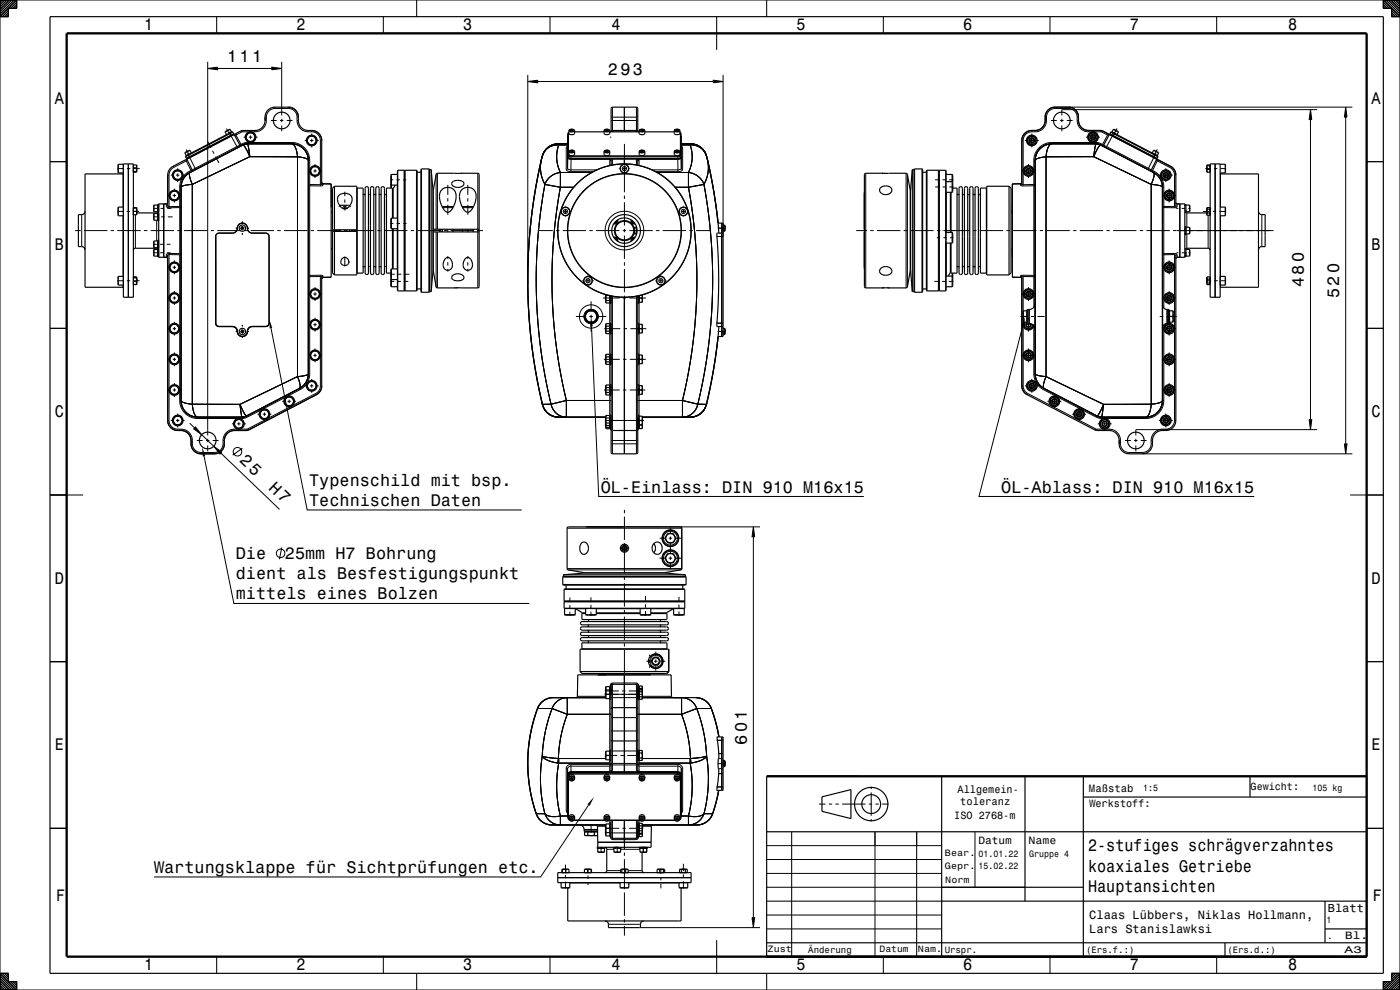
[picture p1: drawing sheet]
<svg xmlns="http://www.w3.org/2000/svg" width="420mm" height="297mm" viewBox="0 0 420 297" stroke-linecap="round" stroke-linejoin="round" font-family="sans-serif">
<defs><g id="words">
<g font-size="5">
<text x="43.2" y="9.1">1</text>
<text x="88.9" y="9.1">2</text>
<text x="138.9" y="9.1">3</text>
<text x="183.5" y="9">4</text>
<text x="239" y="9.1">5</text>
<text x="288.9" y="9.1">6</text>
<text x="338.9" y="9.1">7</text>
<text x="386.5" y="9.1">8</text>
<text x="68.2" y="18.5">111</text>
<text x="182.4" y="22.5">293</text>
<text x="16.5" y="31.1">A</text>
<text x="411.5" y="31.1">A</text>
<text x="16.5" y="75.1">B</text>
<text x="411.5" y="75.1">B</text>
<text x="391.1" y="86.1" transform="rotate(-90 391.1 86.1)">480</text>
<text x="401.7" y="89.4" transform="rotate(-90 401.7 89.4)">520</text>
<text x="16.5" y="125.1">C</text>
<text x="411.5" y="125.1">C</text>
<text x="71.7" y="138.4" transform="rotate(44 71.7 138.4)">25</text>
<text x="80.3" y="146.7" transform="rotate(44 80.3 146.7)">H7</text>
<text x="92.8" y="145.8">Typenschild mit bsp.</text>
<text x="180.2" y="147.8">ÖL-Einlass: DIN 910 M16x15</text>
<text x="300.4" y="147.8">ÖL-Ablass: DIN 910 M16x15</text>
<text x="92.8" y="151.8">Technischen Daten</text>
<text x="70.8" y="167.8">Die</text>
<text x="85.5" y="167.8">25mm H7 Bohrung</text>
<text x="70.8" y="173.8">dient als Besfestigungspunkt</text>
<text x="16.5" y="175.1">D</text>
<text x="70.8" y="179.8">mittels eines Bolzen</text>
<text x="411.5" y="175.1">D</text>
<text x="16.5" y="225.1">E</text>
<text x="224" y="223.4" transform="rotate(-90 224 223.4)">601</text>
<text x="411.5" y="225.1">E</text>
<text x="326.4" y="255.4">2-stufiges schrägverzahntes</text>
<text x="46.2" y="261.9">Wartungsklappe für Sichtprüfungen etc.</text>
<text x="326.4" y="261.5">koaxiales Getriebe</text>
<text x="326.4" y="267.5">Hauptansichten</text>
<text x="16.8" y="270.4">F</text>
<text x="411.8" y="270.4">F</text>
<text x="43.2" y="291.1">1</text>
<text x="88.9" y="291.1">2</text>
<text x="138.9" y="291.1">3</text>
<text x="183.5" y="291">4</text>
<text x="239" y="291.1">5</text>
<text x="288.9" y="291.1">6</text>
<text x="338.9" y="291.1">7</text>
<text x="386.5" y="291.1">8</text>
</g>
<g font-size="3.6">
<text x="326.8" y="275.6">Claas Lübbers, Niklas Hollmann,</text>
<text x="326.8" y="279.9">Lars Stanislawksi</text>
</g>
<text font-size="3.5" x="398.3" y="273.7">Blatt</text>
<g font-size="3.2">
<text x="287.3" y="237.9">Allgemein-</text>
<text x="326.7" y="237.5">Maßstab</text>
<text x="286.3" y="245.6">ISO 2768-m</text>
<text x="288.1" y="241.6">toleranz</text>
<text x="326.8" y="242">Werkstoff:</text>
<text x="293.5" y="253.2">Datum</text>
<text x="308.5" y="253.2">Name</text>
<text x="403.6" y="281.7">Bl.</text>
</g>
<text font-size="3.1" x="375.2" y="236.9">Gewicht:</text>
<text font-size="2.9" x="403.4" y="285.9">A3</text>
<g font-size="2.8">
<text x="343" y="237.3">1:5</text>
<text x="393.8" y="237.2">105 kg</text>
<text x="283.5" y="256.7">Bear.</text>
<text x="293.6" y="257">01.01.22</text>
<text x="308.8" y="257">Gruppe 4</text>
<text x="283.5" y="260.7">Gepr.</text>
<text x="293.6" y="260.6">15.02.22</text>
<text x="283.6" y="264.9">Norm</text>
<text x="398" y="276.9">1</text>
<text x="398.3" y="281.7">.</text>
<text x="230.3" y="285.7">Zust</text>
<text x="242.5" y="285.8">Änderung</text>
<text x="263.9" y="285.7">Datum</text>
<text x="275.4" y="285.7">Nam.</text>
<text x="283.4" y="285.8">Urspr.</text>
<text x="325.8" y="285.8">(Ers.f.:)</text>
<text x="368.2" y="285.8">(Ers.d.:)</text>
</g>
</g></defs>
<g fill="none" stroke="#000" stroke-width=".3">
<path d="M0 0h420v297h-420zM0 0h.1M.7 0l-.7 .7M1.4 0l-1.4 1.4M2.1 0l-2.1 2.1M2.5 3.2l-1.8 1.8M2.5 3.9l-1.1 1.1M2.5 4.6l-.4 .4M2.8 0l-2.8 2.8M3.5 0l-3.5 3.6M4.3 0l-4.3 4.3M5 0l-5 5"/>
<path d="M5 0v2.5h-2.5v2.5h-2.5M5 .7l-1.8 1.8M5 1.4l-1.1 1.1M5 2.1l-.4 .4M62.3 18.5v112.1M65 5v5M84.5 18.5v16.1M115 5v5M125 0v5M165 5v5M215 5v10M230 0v5"/>
<path d="M265 5v5M315 5v5M365 5v5M415 0v2.5h2.5v2.5h2.5M415 .6l1.8 1.9M415 1.4l1.1 1.1M415 2.1l.4 .4M415.1 0l4.9 4.9M415.8 0l4.2 4.2M416.5 0l3.5 3.5M417.2 0l2.8 2.8M417.5 3.2l1.9 1.8"/>
<path d="M417.5 3.9l1.1 1.1M417.5 4.6l.4 .4M417.9 0l2.1 2.1M418.6 0l1.4 1.4M419.3 0l.7 .7M62.3 20.5l3-.3v.7zM65.3 20.5h16.2M68 38.6l.8 1.5M68.7 39.5l.5 1M69 38.8l-1.5 .8M72.3 39.3l.2 .3M72.5 39.6l-1.7 .9"/>
<path d="M72.8 39.5l-.3 .1M72.8 39.5h3.7M72.8 39.1v.4M75.2 39.1v.5M76.5 39.1v.4M79.5 36.1h.4M79.5 35.1h.4M79.9 36.1a3.4 3.4 0 0 1-3.4 3.4M79.9 35.1v1M81.3 36.1h1.7M81.5 20.2l3 .3-3 .4zM82.5 32.5a2.6 2.6 0 0 0-2.6 2.6"/>
<path d="M82.5 32.5h4M82.5 32.1v.4M84 36.1h1M84.5 35.6v1M84.5 37.6v1.8M86 36.1h1.8M86.5 32.5a2.6 2.6 0 0 1 2.6 2.6M86.5 32.1v.4M89.1 36.1a3.4 3.4 0 0 0 3.4 3.4M89.1 36.1h.4M89.1 35.1h.4M89.1 35.1v1"/>
<path d="M92.5 39.5h1M92.5 39.1v.4M93.5 39.5a2.59 2.59 0 0 1 2.6 2.6M93.5 39.1v.4M158.3 24.5l3-.4v.7zM158.3 22.5v62.4M161.3 24.5h52.7M170.5 39.9l-.2 .2M170.7 39.2a1.12 1.12 0 0 0 1.7 0M170.9 38.9h.2a.7 .7 0 0 1 1.1 .4 .95 .95 0 0 1-1.4-.3zM181.2 39.2a1.11 1.11 0 0 0 1.7 0M181.4 38.9h.2a.7 .7 0 0 1 1.2 .4 .95 .95 0 0 1-1.5-.3z"/>
<path d="M183.3 36.1h8M183.3 35.1h8M183.3 39.5l.4-.2h7.2l.4 .2M183.7 32.1v7.4M190.9 32.1v7.4M191.7 39.2a1.12 1.12 0 0 0 1.7 0M192 38.9h.1a.7 .7 0 0 1 1.2 .4 .95 .95 0 0 1-1.4-.3zM202.3 39.2a1.12 1.12 0 0 0 1.7 0M202.5 38.9h.2a.7 .7 0 0 1 1.1 .4 .95 .95 0 0 1-1.4-.3zM204.1 39.9l.2 .2M214 24.1l2.9 .4-2.9 .3zM216.9 22.5v48.4h-2"/>
<path d="M309.5 39.5a2.6 2.6 0 0 0-2.6 2.6M309.5 39.5h1M309.5 39.1v.4M310.5 39.1v.4M313.5 36.1h.4M313.5 35.1h.4M313.9 36.1a3.4 3.4 0 0 1-3.4 3.4M313.9 35.1v1M315.3 36.1h1.7M316.5 32.5a2.6 2.6 0 0 0-2.6 2.6M316.5 32.1v.4M316.5 32.5h4"/>
<path d="M318 36.1h1M318.5 35.6v1M318.5 37.6v1.8M320 36.1h1.8M320.5 32.5a2.6 2.6 0 0 1 2.6 2.6M323.1 36.1a3.4 3.4 0 0 0 3.4 3.4M323.1 36.1h.4M323.1 35.1h.4M323.1 35.1v1M326.5 39.1v.4M326.5 39.5h3.8M327.9 39.1v.5"/>
<path d="M330.3 39.5l.3 .1M330.3 39.1v.4M330.6 39.6l1.7 .9M330.7 39.3l-.1 .3M334 38.8l1.5 .8M334.4 39.5l-2.4 4.5M335.1 38.5l-1.1 2.2M393.1 32.9l.4 3h-.7zM393.1 35.9v90M395.1 32.9h-76.6v1.7M403.7 32.1l.4 3h-.8zM403.7 35.1v98.1"/>
<path d="M405.7 32.1h-85.2v.4M15 48.5h5M35.3 50.6h1.8M35.5 49.3v2.6M36.9 52.2v9.9M38.1 50.6h1M40 50.6h1.9M50.2 58.7h.6M50.3 52.5h.4M50.7 52.5v9.5M51.2 52.5h.6M51.8 58.7h1"/>
<path d="M51.9 49.9l.2 .3M52.1 50.2l-1.1 1.1-.3 1.2M52.3 56.6v.6M52.3 58.2v1M52.8 52.5h1M53.3 50.5v.5M53.3 52v1M53.3 54v.6M53.8 58.7h.6M53.9 56.2v5.7M54.8 52.5h.6M55.7 47.9l.2 .4"/>
<path d="M55.9 48.3l-3.8 1.9M55.9 48.3l1.4 2.8M55.9 44.9l.8 1.5M56.2 48.1l-.3 .2M56.3 46l.5 1M56.6 46.6l1.9 3.9M56.8 51.4l.2 .3-.2 .5 .1 .9 .8 2.2M56.8 51.4a5.4 5.4 0 0 0-2.9 4.8M57 45.1l-1.5 .8M57.3 51.1l-.5 .3M57.3 51.1l.2 .4M57.7 55.3l-2.2 .3-1.6 .6"/>
<path d="M57.7 55.3v66M58.5 50.5l-1.2 .6M58.5 50.5l.2 .3M62.3 42.4l1 1.9M63.8 45.2l.4 .9M64.7 47l1 1.9M69 40.1l2.1 3.9M70.6 40.2l.2 .3M70.8 40.5l-.4 .2M70.8 40.5l1.5 2.8M71.1 44l-12.6 6.5M71.1 44l.2 .3"/>
<path d="M72.3 43.3l-1.2 .7M72.3 43.3l.2 .4M72.7 43.1l.2 .4M72.7 43.1l-.4 .2M72.9 43.5l.9 1 1.2 2.5M73.1 41.1h.6M74.2 42.7l-1.5 .4M74.2 42.7h13.3M74.2 42.7v.4M74.3 43.1l.7 3.9M74.3 43.1l-1.4 .4M74.7 41.1h1"/>
<path d="M75 47l-17.3 8.3M75 47h14.2M75.2 40.6v1M75.2 42.6v.6M76.7 41.1h.5M87.5 42.7v.4a3.3 3.3 0 0 1 1.7 3.2v.7M87.5 42.7a5.4 5.4 0 0 1 5.4 5.4M89.2 47l1.8 .3a1.73 1.73 0 0 1 1.5 .8h.4M89.2 47v66M91.4 42.1h.6M92.4 51.3h.6M92.9 55.7v26.9"/>
<path d="M92.9 55.7l3.2 .1M92.9 55.4h-.4l.4 .3M92.9 48.1v7.3M92.9 55.4v.3M92.9 55.4h3.2M93 42.1h1M93.5 40.1v.5M93.5 41.6v1M93.5 43.6v.6M94 51.3h1M94.5 49.2v.6M94.5 50.8v1"/>
<path d="M94.5 52.8v.6M95 42.1h.6M96 51.3h.6M96.1 55.4l.4-.2 .4 .4M96.1 42.1h.4M96.1 42.1v13.3M96.1 55.4v.4M96.9 55.6l-.8 .2M96.9 55.1v.5M103.4 57.5v1.3M103.4 59.8v1M117 53.9h1"/>
<path d="M117.4 52.3v4.1M119 53.9h1M119.2 55.5v9.9M119.3 51.1v36.2M121 53.9h.9M121.2 51.1v36.2M121.5 51.1v36.2M124.9 51.1v36.2M126.5 50.7v37M128.7 50.7v37M130.8 52.3v16.5M131.2 52v16.8"/>
<path d="M134.3 55.5v3M134.3 59.5v1M137.3 52h.1M140.3 55.5v3M140.3 59.5v1M143.3 52v16.8M163.5 55.3l-1.3 7.9-.9 8.5-.4 8.5v7.2l.4 8.8 .9 8.7 1.4 8.3 1.7 8.1M163.5 55.3l4.6 .9M167.4 43.5l.1-.4a5.9 5.9 0 0 0-5.3 6.3l.1 2.8 1.2 3.1M167.4 43.5a4.6 4.6 0 0 0-4.6 3.1M167.4 43.5h.2M167.6 43.5l-.5 2.1-.1 2.1 .4 2.3 .7 1.7"/>
<path d="M167.6 43.1v.4M167.6 43.5h2.7M168.1 56.2l-1.2 7.6-.8 8-.5 8.7v7l.4 8 .9 8.7 1.4 8.7 1.6 7.2M168.1 51.7a5.5 5.5 0 0 0-4.6 3.6M168.1 56.2h4M168.1 51.7h9.4M168.1 51.7v4.5M169.9 50.8a1.22 1.22 0 0 0 1.4 .7M169.9 44.3v6.5M170.2 43.1h.1M170.3 50.5l.2 .3 .8 .2M170.3 44l-.4 .3"/>
<path d="M170.3 43.9l-.4 .4M170.3 50.5l-.4 .3M170.3 44v6.5M170.3 40.8v3.2M170.3 47.3v3.2M170.5 46.4l-.2 .2M170.7 45.5a1.11 1.11 0 0 0 1.7 0M170.9 45.2l.2-.1a.71 .71 0 0 1 1.1 .4 .95 .95 0 0 1-1.4-.2zM171.3 51h7.8M171.3 51v.5M171.3 51.5h6.7M171.3 46.8v4.2"/>
<path d="M181.2 45.5a1.11 1.11 0 0 0 1.7 0M181.4 45.2l.2-.1a.71 .71 0 0 1 1.2 .4 .95 .95 0 0 1-1.5-.2zM182.9 48.1l.4 .2 .4-.4v1.6M182.9 48.1v1.6M183 41.1h.4M183 47.7l-.1 .4M185.6 50.6h.2M186.8 50.6h1M187.3 43.2v4.5M187.3 48.7v1M187.3 50.1v7.6M187.3 58.7v1"/>
<path d="M188.8 50.6h.2M191.6 47.7l.1 .4M191.7 48.1l-.4 .2-.4-.4v1.6M191.7 48.1v1.6M191.7 45.5a1.11 1.11 0 0 0 1.7 0M192 45.2l.1-.1a.7 .7 0 0 1 1.2 .4 .95 .95 0 0 1-1.4-.2zM195.6 51h7.8M196.7 51.5h6.7M197.1 51.7h9.4M202.3 45.5a1.11 1.11 0 0 0 1.7 0M202.5 45.2l.2-.1a.7 .7 0 0 1 1.1 .4 .95 .95 0 0 1-1.4-.2zM202.5 56.2h4"/>
<path d="M203.3 46.8l.1 4.2M203.4 51v.5M204.1 46.4l.2 .2M204.3 47.3l.1 3.2M204.3 40.8l.1 3.2M204.4 43.5h2.7M204.4 50.5l-.3 .3-.7 .2M204.4 50.5l.4 .3M204.4 44l.4 .3M204.4 43.9l.4 .4M204.4 44v6.5M204.5 43.1h.1"/>
<path d="M204.8 50.8l-.5 .5-.9 .2M204.8 44.3v6.5M206.5 51.7a5.5 5.5 0 0 1 4.7 3.6M206.5 56.2l1.3 8.1 .8 7.5 .4 7.7v8l-.4 8.7-.9 8.2-1.3 8.2-1.7 7.5M206.5 51.7v4.5M207 43.5l.6 2.2v2l-.3 1.9-.8 2.1M207.1 43.1v.4M207.3 43.5a4.6 4.6 0 0 1 4.6 3.1M207.3 43.5l-.2-.4a5.9 5.9 0 0 1 5.4 6.2l-.2 3-1.1 3M207.3 43.5h-.2M211.2 55.3l1.3 8.1 .8 8.5 .5 8.5-.1 7.7-.4 8.5-.8 8-1.3 7.9-1.9 8.8M211.2 55.3l-4.7 .9"/>
<path d="M259.7 52v34.4M265.7 52h.1M271.8 52v34.4M272.2 52.3v33.7M274.4 50.7v37M276.6 50.7v37M278.1 51.1v36.2M280.5 53.9h1.3M280.6 56.1h1.2M281.5 51.1v36.2M281.8 51.1v36.2M282.8 53.9h1"/>
<path d="M282.8 56.1h1M283.7 51.1v36.2M283.8 54.5h.1M283.8 57.7v12M284.8 53.9h1.2M284.8 56.1h1.2M285.6 52.3v5.4M306.2 55.6l.8 .2M306.2 55.1v.5M306.5 51.3h.5M306.5 42.1h.4M306.9 55.4l-.4-.2-.3 .4"/>
<path d="M306.9 42.1v13.3M306.9 55.4l.1 .4M307.5 42.1h.5M307.7 51.3h1.7M308.4 50.5a.8 .8 0 0 1 .9 .7 .8 .8 0 0 1-.8 .9 .8 .8 0 0 1-.7-.9M308.5 49.2v.6M308.5 50.4v1.8M308.5 52.8v.6M308.7 42.1h1.7M309.4 41.4a.8 .8 0 0 1 .9 .7 .8 .8 0 0 1-.8 .8 .8 .8 0 0 1-.7-.9M309.5 40.1v.5M309.5 41.3v1.7"/>
<path d="M309.5 43.6v.6M310 51.3h.6M310.1 55.4h.4l-.3 .3M310.1 48.1v7.3M310.1 55.4h-3.2M310.1 55.4l.1 .3M310.2 55.7l-3.2 .1M310.2 55.7v26.9M311 42.1h.6M313.8 47l-1.7 .3a1.81 1.81 0 0 0-1.6 .8h-.4M313.8 47v66M315.5 42.7a5.4 5.4 0 0 0-5.4 5.4"/>
<path d="M315.5 42.7v.4a3.3 3.3 0 0 0-1.6 3.2l-.1 .7M315.5 42.7h13.3M325.8 41.1h.6M327 41.1h1.8M327.8 40.4a.8 .8 0 0 1 .9 .7 .8 .8 0 0 1-.9 .8 .8 .8 0 0 1-.7-.9M327.9 40.3v1.7M327.9 42.6v.6M328.1 47l17.3 8.3M328.1 47h-14.3M328.8 43.1l1.4 .4M328.8 43.1l-.7 3.9M328.8 42.7l1.6 .4"/>
<path d="M328.8 42.7v.4M329.4 41.1h.6M330.2 43.5l-.9 1-1.2 2.5M330.4 43.1l.4 .2M330.4 43.1l-.2 .4M330.8 43.3l1.2 .7M330.8 43.3l-.2 .4M332 44l12.5 6.5M332 44l-.2 .3M332.3 40.5l.3 .2M332.3 40.5l-1.5 2.8M332.5 40.2l-.2 .3"/>
<path d="M344.5 50.5l1.3 .6M344.5 50.5l-.2 .3M345.4 55.3l2.2 .3 1.5 .6M345.4 55.3v66M345.8 51.1l.4 .3M345.8 51.1l-.2 .4M346.1 45.1l1.5 .8M346.2 51.4a5.4 5.4 0 0 1 2.9 4.8M346.2 51.4l-.1 .3 .2 .5-.2 1-.7 2.1M346.6 46.4l-2.1 4.1M346.8 46l-.5 1M346.8 48.1l.4 .2"/>
<path d="M347.2 48.3l3.8 1.9M347.2 48.3l-1.4 2.8M347.2 44.8l-1.1 2.2M347.4 47.9l-.2 .4M347.7 52.5h.5M348.7 58.7h.5M348.9 52.5h1.7M349.1 56.2v5.7M349.6 51.8a.8 .8 0 0 1 .9 .7 .8 .8 0 0 1-.8 .8 .8 .8 0 0 1-.7-.9M349.7 50.5v.5M349.7 51.7v1.7M349.7 54v.6"/>
<path d="M349.9 58.7h1.7M350.6 57.9a.8 .8 0 0 1 .9 .7 .8 .8 0 0 1-.8 .9 .8 .8 0 0 1-.7-1M350.7 56.6v.6M350.7 57.8v1.7M351 50.2l.9 .9 .4 1.4M351.1 49.9l-.1 .3M351.2 52.5h.6M352.2 58.7h.6M352.3 52.5v9.5M352.3 52.5h.4M361.6 50.6h1.6M364.2 50.6h1"/>
<path d="M366.1 52.2v9.9M366.2 50.6h1.6M367.6 49.3v2.6M410 48.5h5M22.5 69.2h1.7M24.5 64.4v9.6M25.2 69.2h7M33.2 69.2h1M35.2 69.2h7M35.3 63.4h1.7M35.5 62.1v2.6M36.9 64.7v18.2"/>
<path d="M38 63.4h1M40 63.4h1.7M40.6 64.4v10.1M43.2 69.2h1M45.2 69.2h7M45.9 75.8h1.2M45.9 62.5h1.3M45.9 65.1h1.5M45.9 73.3h1.1M46.2 61.5v2M46.2 64.1v2M46.2 72.3v2"/>
<path d="M46.2 74.8v2M47 63.9v.2M47 66.1v6.2M47 74.3v.2M48 73.3h1M48.1 75.8h1M48.2 62.5h1M48.4 65.1h1M49.9 61.9l.8 .4M49.9 61.9l.4-.3 .4 .4M49.9 61.2v.7M49.9 76.4v.8"/>
<path d="M50 73.3h1.1M50.1 75.8h1.1M50.2 62.5h1.2M50.4 65.1h1.4M50.7 76.4l-.4 .4-.4-.4M50.7 76.4v49.7M50.7 76.4h3.2M50.7 62v.3M50.7 76l-.8 .4M50.7 76l3.2 .1M50.7 76v.4M52.3 60.2v.5"/>
<path d="M52.3 78.1v.6M52.3 79.7v1M53.2 69.2h1M53.9 61.9h.4l-.4 .4M53.9 76.4v43.7M53.9 61.9l-3.2 .1M53.9 61.9v.4M53.9 76.1l.4 .3h-.4M53.9 62.3v13.8M53.9 62.3h-3.2M53.9 76.1v.3M55.2 69.2h7"/>
<path d="M63.2 69.2h1M64.7 70.9h.1M65.2 69.2h7M65.7 69.9h.1M69.7 69.9h.1M70.7 68.4h.5M72.2 68.4h1M72.7 66.5v.4M72.7 67.9v1M72.7 69.9v.5M73.2 69.2h1M74.2 68.4h.5"/>
<path d="M75.2 69.2h7M75.7 69.9h.1M79.7 69.9h.1M80.7 70.9h.1M83.2 69.2h1M85.2 69.2h7M93.2 69.2h1M95.2 69.2h7M101.6 62h.3M102.9 62h1M103.2 69.2h1M103.4 61.8v1.3"/>
<path d="M103.4 68.9v.6M103.4 77v2.9M104.9 62h.4M105.2 69.2h7M113.2 69.2h1M115.2 69.2h7M117 67h1M117.4 65.4v3.2M119 67h1M119.2 68.6v12.1M121 67h1M123.2 69.2h1"/>
<path d="M125.2 69.2h7M130.8 69.6v16.4M131.2 69.6v16.8M132.8 62.3h3.1M133.2 69.2h1M134.3 61.5v2.9M134.3 68.7v1M134.3 76.8v.9M134.3 78.7v1M135.2 69.2h7M138.8 62.3h3.1M140.3 61.5v2.9"/>
<path d="M140.3 68.7v1M140.3 76.8v.9M140.3 78.7v1M143.2 69.2h1.7M143.3 69.6v16.8M161.3 69.2h4.5M166.8 69.2h1M168 63.4h.1M168.8 69.2h7M169.1 63.4h1M169.6 61.7v.2M169.6 62.9v1"/>
<path d="M169.6 64.9v.2M171.1 63.4h.2M176.8 69.2h1M178.8 69.2h7M186.8 69.2h1M187.3 60.7v7M187.3 68.7v1M187.3 70.7v7M187.3 78.7v1M188.8 69.2h7M196.8 69.2h1M198.8 69.2h7"/>
<path d="M203.3 63.4h.2M204.5 63.4h1M205 61.7v.2M205 62.9v1M205 64.9v.2M206.5 63.4h.2M206.8 69.2h1M208.8 69.2h4.5M215.3 68.4h2.1M256.9 69.2h3.2M261.1 69.2h1M263.1 69.2h7"/>
<path d="M271.1 69.2h1M273.1 69.2h7M281 71.3h1M281.1 69.2h1M282.8 69.2h.1M283 71.3h1M283.1 69.2h7.8M283.8 72.9v9.9M285 71.3h1M285.6 69.7v3.2M291.9 69.2h1M293.9 69.2h7"/>
<path d="M301.9 69.2h1M303.9 69.2h7M311.9 69.2h1M313.9 69.2h7M321.9 69.2h1M323.9 69.2h7M331.9 69.2h1M333.9 69.2h7M341.9 69.2h1M343.9 69.2h7M349.1 76.1l-.4 .3h.4M349.1 62.3v13.8"/>
<path d="M349.1 76.1v.3M349.1 62.3h3.2M349.1 61.9h-.4l.4 .4M349.1 76.4v16M349.1 61.9v.4M349.1 61.9l3.2 .1M350.6 79.4a.8 .8 0 0 1 .9 .8 .8 .8 0 0 1-.8 .8 .8 .8 0 0 1-.7-.9M350.7 60.2v.5M350.7 78.1v.6M350.7 79.3v1.8M351.9 69.2h1M352.3 76l.8 .4"/>
<path d="M352.3 76l-3.2 .1M352.3 76v.4M352.3 76.4l.4 .4 .4-.4M352.3 76.4v49.7M352.3 76.4h-3.2M352.3 62v.3M352.9 62.5h.6M352.9 75.8h.6M353 69.2h29.1M353.1 61.9l-.8 .4M353.1 61.9l-.4-.3-.4 .4M353.1 61.2v.7"/>
<path d="M353.1 76.4v.8M354.5 62.5h1M354.5 75.8h1M356 63.9v4.3M356 70.2v4.3M356.5 62.5h.6M356.5 75.8h.6M356.8 61.5v2M356.8 68.2v2M356.8 74.8v2M360.9 63.4h1.9M362.4 64.6v9.9"/>
<path d="M363 63.4h.1M363.8 63.4h1M365.8 63.4h2M366.1 64.7v18.2M367.6 62.1v2.6M378.5 64.4v9.6M15 98.5h5M35.3 84.2h1.8M35.5 82.9v2.6M36.9 85.5v.7M38.1 84.2h1M40 84.2h1.9"/>
<path d="M50.2 98.6h.6M50.2 89.4h.6M50.2 80.2h.6M51.8 98.6h1M51.8 89.4h1M51.8 80.2h1M52.3 81.7v.6M52.3 87.3v.6M52.3 88.9v1M52.3 90.9v.6M52.3 96.5v.6M52.3 98.1v1"/>
<path d="M53.8 98.6h.6M53.8 89.4h.6M53.8 80.2h.6M64.7 96.9h.1M65.7 97.9v.1M69.7 97.9v.1M70.7 99.4h.5M72.2 99.4h1M72.7 97.5v.4M72.7 98.9v1M74.2 99.4h.5M75.7 97.9v.1"/>
<path d="M79.7 97.9v.1M80.7 96.9h.1M81.3 98.5l10.9 54.5h64.3M92.4 97.4h.6M92.4 88.2h.6M92.9 82.6l-.4 .4h.4M92.9 82.6v.4M92.9 83v29.1M94 97.4h1M94 88.2h1M94.5 86.1v.6M94.5 87.7v1"/>
<path d="M94.5 89.7v.6M94.5 95.3v.6M94.5 96.9v1M94.5 98.9v.6M96 97.4h.6M96 88.2h.6M96.1 82.6l.8 .2M96.1 82.6h-3.2M96.1 82.6v.3M96.1 82.9v32.9M96.1 82.9l-3.2 .1M96.9 82.8l-.4 .4-.4-.3"/>
<path d="M96.9 82.8v.4M117 84.4h1.3M117 82.3h1.4M117.4 80.7v5.3M119.2 83.9h.1M119.3 84.4h1M119.4 82.3h1M121.3 84.4h1.2M121.4 82.3h1.4M134.3 80.7v.8M137.3 86.3v.1M140.3 80.7v.8"/>
<path d="M172.8 94.9h3M174.7 84.2h.2M175.9 84.2h1M176.4 82.5v.2M176.4 83.7v1M176.4 85.7v.2M176.8 94.9h1M177.3 90.4v3M177.3 94.4v1M177.3 96.4v3.1M177.5 97.9l2.1 51h79.6M177.9 84.2h.2"/>
<path d="M178.8 94.9h3.1M180.9 89.4h5M181.3 98.6h4.8M182.9 90.8v6.4M183.7 88.9v47.2M186.9 89.4h1M187.1 98.6h1M187.3 80.7v7M187.3 88.7v1M187.3 90.7v4.5M188.9 89.4h4.9M189.1 98.6h4.8"/>
<path d="M190.9 88.9v47.2M191.7 90.6v6.8M191.7 99.8v6.8M196.6 84.2h.2M197.8 84.2h1M198.3 82.5v.2M198.3 83.7v1M198.3 85.7v.2M199.8 84.2h.2M214.9 96.9h2M215.3 99.4h2.1M265.7 86.3v.1"/>
<path d="M280.3 84.4h1.3M282.6 84.4h1M284.6 84.4h1.4M285.6 81.9v4.1M306.1 94.9h2.2M306.2 82.8l.3 .4 .4-.3M306.2 82.8v.4M306.5 97.4h.5M306.5 88.2h.5M306.8 97.8l-13.1 51.1h82.6M306.9 82.9v32.9M306.9 82.9l3.2 .1"/>
<path d="M307 82.6l-.8 .2M307 82.6h3.2M307 82.6l-.1 .3M307.7 88.2h1.7M308 97.4h1M308.3 92.8v4.2M308.4 87.4a.8 .8 0 0 1 .9 .8 .8 .8 0 0 1-.8 .8 .8 .8 0 0 1-.7-.9M308.5 86.1v.6M308.5 87.3v1.8M308.5 89.7v.6M308.5 95.3v.6M308.5 96.9v1"/>
<path d="M308.5 98.9v.6M309.3 94.9h1M310 97.4h.6M310 88.2h.6M310.1 83v9.2M310.1 97.7v14.4M310.2 82.6l.3 .4h-.4M310.2 82.6l-.1 .4M311.3 94.9h2.1M347.9 94.9h1.1M348.7 98.6h.5M348.7 89.4h.5"/>
<path d="M348.7 80.2h.5M349.1 97.5v22.6M349.9 98.6h1.7M349.9 89.4h1.7M349.9 80.2h1.7M350 94.9h3M350.5 92.8v4.2M350.6 97.8a.8 .8 0 0 1 .9 .8 .8 .8 0 0 1-.8 .8 .8 .8 0 0 1-.7-.9M350.6 88.6a.8 .8 0 0 1 .9 .8 .8 .8 0 0 1-.8 .8 .8 .8 0 0 1-.7-.9M350.7 81.7v.6M350.7 87.3v.6M350.7 88.5v1.8"/>
<path d="M350.7 90.9v.6M350.7 96.5v.6M350.7 97.7v1.8M352.2 98.6h.6M352.2 89.4h.6M352.2 80.2h.6M361.9 84.2h1.4M364.3 84.2h1M366.1 85.5v.7M366.3 84.2h1.5M367.6 82.9v2.6M410 98.5h5"/>
<path d="M50.2 117h.6M50.2 107.8h.6M51.8 117h1M51.8 107.8h1M52.3 100.1v.6M52.3 105.7v.6M52.3 107.3v1M52.3 109.3v.6M52.3 114.9v.6M52.3 116.5v1M52.3 118.5v.6M53.8 117h.6"/>
<path d="M53.8 107.8h.6M72.7 100.9v.5M86.8 118.3v.6M86.8 119.9v1M89.2 113l-17.2 8.3M89.2 113l.7 1.8a1.7 1.7 0 0 1-.1 1.7l.2 .4M90 116.9l-15.9 8.3M91.4 115.8h.6M92.4 106.6h.6M92.9 112.1l-1.5 .6-2.2 .3M92.9 112.1a5.4 5.4 0 0 1-2.9 4.8M93 115.8h1"/>
<path d="M93.5 113.7v.6M93.5 115.3v1M93.5 117.3v.5M94 106.6h1M94.5 104.5v.6M94.5 106.1v1M94.5 108.1v.6M94.7 118.1l.2 .3M94.7 118.1l-20.4 10.6M95 115.8h.6M96 106.6h.6M96.1 115.8l-.3 1.2-1.1 1.1"/>
<path d="M96.1 115.8h.4M181.2 107.8h4.7M181.2 117h4.7M182.9 100v6.4M182.9 109.2v6.4M182.9 118.4v6.3M186.9 117h1M186.9 107.8h1M188.9 117h4.7M188.9 107.8h4.8M191.7 109v6.8M191.7 118.2v6.8"/>
<path d="M306.5 106.6h.5M306.5 115.8h.4M306.9 115.8l.5 1.4 .9 .9M307.5 115.8h.5M307.7 106.6h1.7M308.3 118.1l-.1 .3M308.3 118.1l20.4 10.6M308.4 105.8a.8 .8 0 0 1 .9 .8 .8 .8 0 0 1-.8 .8 .8 .8 0 0 1-.7-.9M308.5 104.5v.6M308.5 105.7v1.8M308.5 108.1v.6M308.7 115.8h1.7"/>
<path d="M309.4 115a.8 .8 0 0 1 .9 .7 .8 .8 0 0 1-.8 .8 .8 .8 0 0 1-.7-.9M309.5 113.7v.6M309.5 114.9v1.7M309.5 117.3v.5M310 106.6h.6M310.1 112.1a5.4 5.4 0 0 0 3 4.8M310.1 112.1l1.6 .6 2.1 .3M311 115.8h.6M313.1 116.9l15.8 8.3M313.8 113l-.6 1.8a1.74 1.74 0 0 0 0 1.7l-.1 .4M313.8 113l17.3 8.3M316.2 119.6a.8 .8 0 0 1 .9 .8 .8 .8 0 0 1-.8 .8 .8 .8 0 0 1-.8-.9"/>
<path d="M316.3 118.3v.6M316.3 119.5v1.8M348.7 117h.5M348.7 107.8h.5M349.9 117h1.7M349.9 107.8h1.7M350.6 116.2a.8 .8 0 0 1 .9 .8 .8 .8 0 0 1-.8 .8 .8 .8 0 0 1-.7-.9M350.6 107a.8 .8 0 0 1 .9 .8 .8 .8 0 0 1-.8 .8 .8 .8 0 0 1-.7-.9M350.7 100.1v.6M350.7 105.7v.6M350.7 106.9v1.8M350.7 109.3v.6"/>
<path d="M350.7 114.9v.6M350.7 116.1v1.8M350.7 118.5v.6M352.2 117h.6M352.2 107.8h.6M50.3 126.1h.4M50.7 126.1a2.6 2.6 0 0 0 2.6 2.6M51.2 126.1h.6M52.8 126.1h1M53.3 128.7h1M53.3 124.1v.5M53.3 125.6v1"/>
<path d="M53.3 127.6v.6M53.3 128.7v.4M53.9 120.1h.4a3.9 3.9 0 0 0 3.4 1.2M53.9 120.1a5.4 5.4 0 0 0 5.4 5.4M54.3 128.7a3.4 3.4 0 0 1 3.4 3.4M54.3 128.7v.4M54.8 126.1h.6M56.9 127l1.5 1.4M57.3 133.1h.4M57.3 132.1h.4M57.7 121.3h14.3M57.7 121.3l.3 1.8a2.34 2.34 0 0 0 1.3 2v.4"/>
<path d="M57.7 133.1a2.61 2.61 0 0 0 2.6 2.6M57.7 132.1v1M58.6 128.1l1.9 2.3-2.4-1.8zM59.1 132.1h1.7M59.3 125.5h13.3M60.3 135.7h4M60.3 135.7v.4M60.5 130.4l3.6 3.5M61.2 136.9l9 44.1h88.6M61.8 132.1h1M62.3 131.6v1M62.3 133.6v1.8"/>
<path d="M63.8 132.1h1.8M64.1 133.9l2.4 1.8-.5 .5zM64.3 135.7v.4M66.3 135.9l17.5 16.9M66.9 133.1a2.6 2.6 0 0 1-2.6 2.6M66.9 133.1h.4M66.9 132.1h.4M66.9 132.1v1M69.6 127.1h.6M70.3 128.7a3.4 3.4 0 0 0-3.4 3.4M70.3 128.7h3.7M70.3 128.7v.4"/>
<path d="M71.2 127.1h1M71.7 125.1v.5M71.7 126.6v1M71.7 128.6v.6M72 121.3l.6 3.8M72 121.3l1.2 2.6 .7 .9M72.6 125.1v.4M72.7 134.5l-2.9 2M73.2 127.1h.5M73.9 124.8l-1.3 .3M74 124.8h-.1M74 124.8l.1 .4"/>
<path d="M74 128.7v.4M74.1 125.2l-1.5 .3M74.3 128.7h-.3M74.3 128.7l.2 .3M77.3 124.3h.5M78.8 124.3h1M79.3 122.2v.6M79.3 123.8v1M79.3 125.8v.5M80.8 124.3h.6M84.7 120.4h.6M86.3 120.4h1"/>
<path d="M86.8 121.9v.6M88.3 120.4h.5M162.6 120.9l.1 .4h2.6M162.8 121.5v.2M163 122.1a5 5 0 0 0 4.6 3M169.9 120.1v5a4.8 4.8 0 0 1-4.6-3.8M169.9 120.1h13.5M169.9 120.1l-4.6 1.2M181.5 126.1h11.7M181.6 127.1h.1M183.3 133.1h8M183.3 132.1h8"/>
<path d="M191.3 120.1h13.4M204.7 120.1v5a4.8 4.8 0 0 0 4.6-3.8M204.7 120.1l4.6 1.2M211.7 122.1a5 5 0 0 1-4.6 3M211.9 121.5l-.1 .2M212 120.9l-.1 .4h-2.6M314.2 120.4h.6M315.4 120.4h1.8M316.3 121.9v.6M317.8 120.4h.6M321.6 124.3h.6M322.9 124.3h1.7"/>
<path d="M323.6 123.5a.8 .8 0 0 1 .9 .7 .8 .8 0 0 1-.8 .9 .8 .8 0 0 1-.8-1M323.7 122.2v.6M323.7 123.4v1.7M323.7 125.8v.5M325.2 124.3h.6M328.7 128.7h.3M328.7 128.7l-.1 .3M328.9 125.2l1.6 .3M329 128.7v.4M329 128.7h3.7M329.1 124.8l-.2 .4M329.1 124.8h.1"/>
<path d="M329.1 124.8l1.4 .3M329.3 127.1h.6M330.5 125.5h13.2M330.5 125.1v.4M330.9 127.1h1M331.1 121.3l-.6 3.8M331.1 121.3l-1.3 2.6-.7 .9M331.4 125.1v.5M331.4 126.6v1M331.4 128.6v.6M332.7 128.7a3.4 3.4 0 0 1 3.4 3.4M332.7 128.7v.4"/>
<path d="M332.9 127.1h.6M335.7 133.1h.4M335.7 132.1h.4M336.1 133.1a2.6 2.6 0 0 0 2.6 2.6M336.1 132.1v1M337.5 132.1h1.7M338.7 135.7v.4M338.7 135.7h4M340.2 132.1h1M340.7 131.6v1M340.7 133.6v1.8M342.2 132.1h1.8"/>
<path d="M342.7 135.7v.4h63M345.3 133.1a2.6 2.6 0 0 1-2.6 2.6M345.3 133.1h.4M345.3 132.1h.4M345.3 132.1v1M345.4 121.3h-14.3M345.4 121.3l-.3 1.8a2.35 2.35 0 0 1-1.4 2v.4M347.7 126.1h.5M348.7 128.7a3.4 3.4 0 0 0-3.4 3.4M348.7 128.7h1M348.7 128.7v.4M348.9 126.1h1.7"/>
<path d="M349.1 120.1a5.4 5.4 0 0 1-5.4 5.4M349.1 120.1h-.4a3.9 3.9 0 0 1-3.3 1.2M349.6 125.4a.8 .8 0 0 1 .9 .7 .8 .8 0 0 1-.8 .8 .8 .8 0 0 1-.7-.9M349.7 124.1v.5M349.7 125.3v1.7M349.7 127.6v.6M349.7 128.7v.4M351.2 126.1h.6M352.3 126.1a2.6 2.6 0 0 1-2.6 2.6M352.3 126.1h.4M392.8 125.9h.7l-.4 3zM395.1 128.9h-54.4v1.7"/>
<path d="M403.3 133.2h.8l-.4 2.9zM15 148.5h10M170.1 158.5h34.4M187.3 153v1M187.3 155v7M198.4 158.1h29.6M201.1 158.2v1.8M226 158.1l.4 2.9h-.8zM405 148.5h10M84.5 164.3l-.7 3.5M168.8 175.3h37M168.8 173.1h37"/>
<path d="M169.2 176.9h36.2M170.1 170.6h34.4M170.5 171h33.7M171 179.2v1.3M177.3 179.2v1.3M185.8 164.5h.1M186.8 164.5h1M187.3 162.9v9.1M187.3 173v1M187.3 175v7M188.8 164.5h.1M193.6 178.8v1.5"/>
<path d="M197.9 167.5h1.7M197.9 161.5h1.7M200.6 167.5h1M200.6 161.5h1M201.1 161v1M201.1 163v3M201.1 167v1M201.1 169v1.7M202.6 167.5h1.8M202.6 161.5h1.8M203.7 179.1v1.3M226 161v114.3"/>
<path d="M15 198.5h5M169.2 182.5h36.2M169.2 180.6h36.2M169.2 180.3h36.2M169.4 184.4h3.2M171 181.5v1M171 183.5v1.3M172.6 182.6h3.1M175.7 184.4h3.2M177.3 181.5v1M177.3 183.5v1.3M178.9 182.6h13.1"/>
<path d="M187.3 183v1M187.3 185v7M187.3 193v1M187.3 195v7M192 184.4h3.2M193.6 181.3v1M193.6 183.3v1.5M193.9 198.4h1.3M194.8 196.4v.5M194.8 197.9v1M194.8 199.9v.4M195.2 182.6h6.8"/>
<path d="M195.2 197.3a1.82 1.82 0 0 1 2.7-.3 1.82 1.82 0 0 1 0 2.7 1.82 1.82 0 0 1-2.7-.3M196.2 198.4h1M196.7 195.5v1.4M196.7 197.9v1M196.7 199.9v1.3M198.2 198.4h1.4M202.1 184.4h3.2M203.7 181.4v1M203.7 183.4v1.4M410 198.5h5M161.3 212.6h4.3M165.6 212.6a4.9 4.9 0 0 1 4.6-3.3v5"/>
<path d="M165.6 212.6l-2 7-.9 7.2M165.6 212.6l4.6 1.7M168.6 209.3h.1M170.2 214.3l-1.9 6.6-.8 6.6M170.2 214.3h13.2M173.2 208.9h8.4M181.4 208.3h11.3M181.5 207.3h4.1M182.9 209.6v15.7M183.3 219.3h8M183.3 215.3h8M183.3 209.3h8"/>
<path d="M183.8 204.9l-.1 26.3-.4-.2-.4 .4M183.8 204.9l-.6 .3-.1 .5M183.8 204.9h7M186.6 207.3h1M187.3 213v1M187.3 203v1M187.3 205v7M188.6 207.3h4.1M190.8 204.9l.1 26.3 .4-.2 .4 .4M190.8 204.9l.7 .3 .1 .5M191.3 214.3h13.2M191.7 209.5v16"/>
<path d="M192.7 208.9h8.7M204.5 214.3l1.9 6.7 .7 6.5M209 212.6l2 6.7 .7 3.9 .3 3.6M209 212.6a4.9 4.9 0 0 0-4.5-3.3v5M209 212.6h4.4M209 212.6l-4.5 1.7M162.7 226.8l-.5 4.1v4.3l.4 4.7 .9 4.2M162.7 226.8l4.8 .7M162.7 226.8a6.3 6.3 0 0 0 4.7 2.1M167.4 228.9h.2M167.5 227.5l.1 .1M167.5 227.5l-.1 1.4"/>
<path d="M167.6 228.9h15.3l.4 .2M167.6 228.9l-.5 4.1-.1 4 .3 3.6 .8 4.2M167.6 227.6v1.3M167.6 227.6h14.1M169.9 230.6l.4 .1M169.9 230.6v12.5M170.3 230.7v12.6M170.3 230.7v1.8M170.3 232.8l.2 .1M170.7 233.5a.86 .86 0 0 1 .8-.7 .86 .86 0 0 1 .9 .7M171.3 229.8l-.7 .3-.3 .6M171.3 229.3h11.6l.4 .2-.4 .3h-11.6"/>
<path d="M171.3 229.3a1.34 1.34 0 0 0-1.4 1.3M171.3 229.3v.5M171.3 229.8v2.4M181.2 233.5a.85 .85 0 0 1 .9-.7 .85 .85 0 0 1 .8 .7M181.5 226.6h3.7M182.9 231.4l.1 .2M182.9 227.9v3.5M183.3 229.3l.4 .2h7.2l.4-.2M183.3 229h8M183.3 225.3h8M186.2 226.6h1M188.2 226.6h3.6"/>
<path d="M191.7 231.4l-.1 .2M191.7 227.8v3.6M191.7 233.5a.86 .86 0 0 1 .9-.7 .86 .86 0 0 1 .8 .7M192.6 226.6h.1M192.7 227.6h14.4M202.3 233.5a.86 .86 0 0 1 .8-.7 .86 .86 0 0 1 .9 .7M203.4 229.8l.7 .3 .3 .6M203.4 229.3h-11.7l-.4 .2 .4 .3h11.7M203.4 229.3a1.34 1.34 0 0 1 1.4 1.3M203.4 229.3v.5M203.4 229.8l-.1 2.4M204.3 232.8l-.2 .1"/>
<path d="M204.4 230.7v12.6M204.4 230.7l-.1 1.8M204.8 230.6l-.4 .1M204.8 230.6v12.5M207 228.9l.6 4.2v4l-.3 3.6-.8 4.1M207.1 228.9h-15.4l-.4 .2M207.1 227.6v1.3M207.1 227.5l-.1 .1M207.1 227.5l.2 1.4M207.3 228.9h-.2M212 226.8a6.3 6.3 0 0 1-4.7 2.1M212 226.8l.5 4.4v4.3l-.4 4.2-.9 4.4"/>
<path d="M212 226.8l-4.9 .7M214.9 236.1h2M215 222.1h1.9M215.3 229.1h1.3M215.5 232.1h1.4M215.5 226.1h1.4M215.6 227.6h1.3M216.9 229.1h.5M216.9 230.6h-1.3M230 232.9h27.5M261.4 236v.7M261.4 237.7v7"/>
<path d="M410 232.9v54.1h-180M15 248.5h5M160.9 244.1h2.6M163.5 244.1a4.9 4.9 0 0 0 4.6 3.4v-2.7M163.5 244.1a5.2 5.2 0 0 0 4.6 .7M168.1 244.8h2.2M169.6 259.4v2.1M169.9 243.1l.4 .2v1.6M169.9 243.1l.4 .9M170.3 245.2l.2 .1M170.7 245.6a.86 .86 0 0 1 .8-.8 .86 .86 0 0 1 .9 .8M175.2 249.3h4.1"/>
<path d="M176.6 241.5l-14.4 21.6h-116M177.3 247.3v2.5M177.3 250.5v.2M179.2 247.9h2.4M179.3 255.6h2M180.3 254v1.9M181.2 245.6a.85 .85 0 0 1 .9-.8 .85 .85 0 0 1 .8 .8M181.6 248.5h4.1M181.6 249.5h.1M182 254.8h2.2M182.9 246.1v1.1M183.1 251.1l.3 .6 .5 .2"/>
<path d="M183.3 249.7l.4 .2h7.2l.4-.2M183.7 246.1v5.4l.2 .4M183.9 251.9h6.9M184.2 255.6h2M185.2 254v1.9M186.2 254.8h5.8M186.7 248.5h1M187.3 247.3v2.2M187.3 250.5v1M187.3 251.8v3M187.3 255.7v1M187.3 257.7v9"/>
<path d="M188.8 248.5h3.9M190.9 246.1v5.4l-.1 .4M191.5 251.1l-.2 .5-.5 .3M191.7 246.1v1.2M191.7 245.6a.86 .86 0 0 1 .9-.8 .86 .86 0 0 1 .8 .8M192 255.6h2M192.7 247.9h2.7M193 254v1.9M202.3 245.6a.86 .86 0 0 1 .8-.8 .86 .86 0 0 1 .9 .8M204.3 245.2l-.2 .1M204.3 244.8h2.2M204.8 243.1l-.4 .2-.1 1.6"/>
<path d="M204.8 243.1l-.4 .9M205 259.1v2.2M211.2 244.1a5.1 5.1 0 0 1-4.7 .7M211.2 244.1a4.9 4.9 0 0 1-4.7 3.4v-2.7M211.2 244.1h2.6M230 257.9h52.5M230 253.7h52.5M237.5 249.5v37.5M245.7 241.2h1.9M248.7 241.2h1M250.6 241.2h1.1M252.6 241.2h7.1"/>
<path d="M260.6 241.2h1.1M261.4 245.7v.7M262.5 249.5v37.5M262.7 241.2h.9M264.7 241.2h1.9M275 249.5v37.5M292.5 249.5v16.7M410 248.5h5M168.3 266.3h2.6M169.6 261.7v.1M169.6 262.5v1M169.6 264.5v2"/>
<path d="M170.9 264.9h15.1M176.4 260.7v.9M176.4 261.7v.1M176.4 262.6v1M176.4 264.6v.9M182 261.2h4.2M182.5 277.3h9.6M186 266.3h2.6M187.3 267.7v7M187.3 275.7v1M187.3 277.7v3M188.5 261.2h4.1"/>
<path d="M188.6 264.9h15.1M192.1 278.3h35.9M198.3 260.7v1.4M198.3 263.1v1M198.3 265.1v1.4M203.7 266.3h2.6M205 261.7v.1M205 262.3v1M205 264.3v2.2M225.6 275.3h.8l-.4 3zM230 266.2h77.5M230 274.5h52.5"/>
<path d="M230 270.3h52.5M230 262h52.5M230 278.7h52.5M0 292h2.5v2.5h2.5v2.5M0 296.3l.7 .7M0 295.6l1.4 1.4M0 294.9l2.1 2.1M0 294.2l2.8 2.8M0 293.5l3.5 3.5M0 292.8l4.2 4.2M0 292.1l4.9 4.9M.7 292l1.8 1.8"/>
<path d="M1.4 292l1.1 1.1M2.1 292l.4 .4M3.2 294.5l1.8 1.8M3.9 294.5l1.1 1.1M4.6 294.5l.4 .4M65 287v5M115 287v5M125 292v5M165 287v5M215 282v10M230 292v5M265 287v5"/>
<path d="M315 287v5M365 287v5M415.4 294.5l-.4 .5M416.2 294.5l-1.2 1.2M416.9 294.5l-1.9 1.9M417.9 292l-.4 .4M418.7 292l-1.2 1.2M419.4 292l-1.9 1.9M420 292h-2.5v2.5h-2.5v2.5M420 296.3l-.7 .7M420 295.6l-1.4 1.4M420 294.9l-2.1 2.1"/>
<path d="M420 294.2l-2.8 2.8M420 293.5l-3.5 3.5M420 292.8l-4.2 4.2M420 292.1l-4.9 4.9"/>
<circle cx="187.3" cy="50.6" r="1.22"/>
<circle cx="169.6" cy="63.4" r="1.22"/>
<circle cx="187.3" cy="69.2" r="17.1"/>
<circle cx="187.3" cy="69.2" r="5.8"/>
<circle cx="205" cy="63.4" r="1.22"/>
<circle cx="176.4" cy="84.2" r="1.22"/>
<circle cx="177.3" cy="94.9" r="3.5"/>
<circle cx="198.3" cy="84.2" r="1.22"/>
<circle cx="71.2" cy="135.5" r="1.28"/>
<circle cx="84.2" cy="166" r="1.28"/>
<circle cx="201.1" cy="161.5" r="2.08"/>
<circle cx="201.1" cy="167.5" r="2.08"/>
<circle cx="171.5" cy="233.5" r=".71"/>
<circle cx="182.1" cy="233.5" r=".71"/>
<circle cx="192.6" cy="233.5" r=".71"/>
<circle cx="203.1" cy="233.5" r=".71"/>
<circle cx="171.5" cy="245.6" r=".71"/>
<circle cx="182.1" cy="245.6" r=".71"/>
<circle cx="192.6" cy="245.6" r=".71"/>
<circle cx="203.1" cy="245.6" r=".71"/>
</g>
<g fill="none" stroke="#000" stroke-width=".35">
<path d="M15 5h400v287h-400zM69.5 39.6l-.6-.8-1.3 .7 .4 .9M69.9 39.6l-.3-.1-13.8 7.3-.1 .2M69.9 39.6l-14.2 7.4M69.9 39.6l.3 .7M74.4 39.8h1.5l.8 1.3-.8 1.3h-1.5l-.7-1.3zM170.6 39.7l-.3 .4v7.2l.3 .3 .7 .1h32.5l.5-.4v-7.2l-.3-.4M170.6 39.7l-.1 6.7 .8 .4 32.3-.1 .5-.3-.1-6.7M170.7 39.7h-.1M170.8 39a1.09 1.09 0 0 1 1.6 .2v.8a1.11 1.11 0 0 1-1.7 0zM171.3 38.9l-.2 .2 .2 .2M171.3 38.9v.4"/>
<path d="M171.7 38.9h-.4M171.7 38.9l.3 .2-.2 .2M171.7 38.9v.4M171.8 39.3h-.5M172.4 39.5h8.8M181.3 39a1.09 1.09 0 0 1 1.6 .2v.8a1.11 1.11 0 0 1-1.7 0zM181.8 38.9v.4M182.3 38.9h-.5M182.3 38.9l.2 .2-.7 .2-.2-.2 .2-.2M182.3 38.9v.4M182.9 39.5h8.8M183 39.5h.1"/>
<path d="M183.5 32.2l7.4-.1 .4 .2v7.2l-.4-.4h-7.2l-.4 .4v-7zM187.3 32.1v7.4M191.7 39.5h.1M191.8 39a1.09 1.09 0 0 1 1.6 .2v.8a1.11 1.11 0 0 1-1.7 0zM192.3 38.9l-.2 .2 .3 .2M192.3 38.9v.4M192.8 38.9h-.5M192.8 38.9l.3 .2-.3 .2M192.8 38.9v.4M192.8 39.3h-.4M193.4 39.5h8.9M202.4 39a1.1 1.1 0 0 1 1.6 .2v.8a1.11 1.11 0 0 1-1.7 0z"/>
<path d="M202.9 38.9v.4M203.3 38.9v.4M203.3 38.9h-.4M203.3 38.9l.3 .2-.7 .2-.2-.2 .2-.2M204 39.7h.1M333.2 39.6l.3-.1 13.8 7.3 .1 .2M333.2 39.6l14.2 7.4M333.2 39.6l-.4 .7M333.6 39.6l.6-.8 1.3 .7-.4 .9M37 49.2h3v40h-3zM37 52.1l-11.5 .1v34l11.5 .1M37 49.3l-1.6 .1v2.4l1.6 .1"/>
<path d="M38.5 49.2v40M40 51.6h.1M40 51.6h1M40.1 51.4l-.1 .2M40.1 49.5v.8M40.1 50.3v1.1M40.1 49.5h.9M40.1 51.4h.9M40.1 49.5l-.1 .1M40.1 50.3h.9M41 49.5v.8M41 50.3v1.1"/>
<path d="M41 51.4v.2M41 49.5v.1M41 49.6h.1M41 49.6v2M41 51.6h.1M51.6 57.4h1.5l.7 1.3-.7 1.3h-1.5l-.4-.7-.4-.6zM52.2 53.2h.1M52.6 51.2h1.5l.4 .7 .3 .6-.7 1.3h-1.5l-.8-1.3zM53.4 58h.1M54.4 51.9h.1M55.7 47l.3 .6M55.8 52.6l1.2-.9 16.3-8.4 .9-.2h13.3a5 5 0 0 1 5 5v64a5 5 0 0 1-2.7 4.4l-16.5 8.6h-14a5 5 0 0 1-5-5v-63.9a5 5 0 0 1 1.5-3.6z"/>
<path d="M56 47.6v.1M56 47.7l16.3-8.4 4.2-.2a2.99 2.99 0 0 0 3-3v-1a3 3 0 0 1 3-3h4a3 3 0 0 1 3 3v1a2.99 2.99 0 0 0 3 3h1a3 3 0 0 1 3 3v13.1M56 47.7l-4.3 2.3-1.1 1.3-.3 1.2v9.1M56 47.7l1.7 3.3-.2 .5M57.4 45.9l-.6-.8-1.3 .7 .4 .9M70.1 40.2l-14.1 7.4M70.2 40.3l1.8 3.2 .5 .2M70.3 40.3h-.1M74 41.8h.1M76.3 40.5h.1M92.8 40.8h1.5l.7 1.3-.7 1.3h-1.5l-.4-.6-.4-.7zM93.4 51.9h.1"/>
<path d="M93.8 50h1.5l.7 1.3-.7 1.3h-1.5l-.8-1.3zM94.6 41.5h.1M96.5 54.7l.4 .4 2.4 .1v28h-2.4l-.4 .4M100.3 55.9h6.7v13h-7.3v-12.4zM100.3 55.9v13M101.7 58.6a2.35 2.35 0 0 1 3.9 1.2 2.42 2.42 0 0 1-2.8 2.7 2.82 2.82 0 0 1-1.1-3.9zM107 56.6h.1M107.1 56.4h1.8v25.5h-1.8zM108.9 58.2l.3 .3 .3-.3M109.6 56.2l.5-.2 .4 .5v25.4a.5 .5 0 0 1-.5 .5 .5 .5 0 0 1-.5-.5zM110.5 58.2l.3 .3 .3-.3M111.2 56.2l.5-.2 .4 .5v25.4a.5 .5 0 0 1-.5 .5 .5 .5 0 0 1-.5-.5z"/>
<path d="M112.1 58.2l.3 .3 .3-.3M112.8 56.2l.5-.2 .4 .5v25.4a.5 .5 0 0 1-.5 .5 .5 .5 0 0 1-.5-.5zM113.7 58.2l.3 .3 .3-.3M114.4 56.2l.5-.2 .4 .5v25.4a.5 .5 0 0 1-.5 .5 .5 .5 0 0 1-.5-.5zM115.3 58.2l.3 .3 .3-.3M117.2 55.3l.2 .2h1.8M117.7 56.6h.2M117.9 56.6v8.8M118.6 55.5l-.7 1.1M119.2 52.3l-1.9 .1-.1 4M119.2 51.2h2.1l-.1 36.1-2-.1zM121.3 51.3l.2-.2h3.4l.2 .2v35.8l-.2 .2h-3.4l-.2-.2"/>
<path d="M125.1 51.7h1.2M126.3 50.8l2.4-.1 .2 .2v36.6l-.2 .2h-2.2l-.2-.2zM129.4 50.9v36.6M129.4 50.9h-.5M129.4 50.9l.5 6.6M129.9 57.5v23.4M129.9 57.5v.1M131.8 58.9h.1M132.5 56.9a2.61 2.61 0 0 1 3.3-.3 2.61 2.61 0 0 1 1 3.2 4.3 4.3 0 0 1-2.4 3.9 3.4 3.4 0 0 1-2.3-3 3.7 3.7 0 0 1 .4-3.8zM135.7 54.6l.7-.4 .9-.1a1.35 1.35 0 0 1 1.8 1.2 2.1 2.1 0 0 1-3.6-.3zM137.8 58.9h.1M138.5 52h4.8l.4 .4v33.6l-.4 .4-6-.1"/>
<path d="M138.5 52h-7.5l-1.1 5.4v23.6l.9 5 .4 .4h4.9M138.5 56.9a2.61 2.61 0 0 1 3.3-.3 2.61 2.61 0 0 1 1 3.2 4.3 4.3 0 0 1-2.4 3.9 3 3 0 0 1-2.2-2.7 3.9 3.9 0 0 1 .3-4.1zM138.5 52h-.2M162.4 48l-1.9 9.3-1.2 9.4-.8 9-.2 9.5 .4 9.5 .8 8.7 1.4 9.4 2.1 9.3M162.4 48h.1M170.3 43.1h-2.8a5.2 5.2 0 0 0-5.1 4.9M170.3 46.6l.3 .3 .7 .1h32l.7-.1 .3-.3M170.3 47.1l.3 .3 .7 .2h32l.7-.2 .3-.3M170.3 40.8v3.2M170.8 45.3a1.1 1.1 0 0 1 1.6 .2v.8a1.11 1.11 0 0 1-1.7 0zM171.3 45.2v.4M171.3 45.2l-.2 .2 .2 .2"/>
<path d="M171.7 45.2v.4M171.7 45.2h-.4M171.7 45.2l.3 .2-.2 .2M171.8 45.6h-.5M181.3 45.3a1.09 1.09 0 0 1 1.6 .2v.8a1.11 1.11 0 0 1-1.7 0zM181.8 45.2v.4M182.3 45.2v.4M182.3 45.2h-.5M182.3 45.2l.2 .2-.7 .2-.2-.2 .2-.2M183 47.7l.7 .2M183.3 48.3v1.3M186.7 50.4l.5-.5 .6 .2 .2 .7-.5 .5-.7-.3z"/>
<path d="M187.3 47.7v1.5M191.3 48.3v1.3M191.6 47.7l-.7 .2M191.8 45.3a1.09 1.09 0 0 1 1.6 .2v.8a1.11 1.11 0 0 1-1.7 0zM192.3 45.2v.4M192.3 45.2l-.2 .2 .3 .2M192.8 45.2v.4M192.8 45.2h-.5M192.8 45.2l.3 .2-.3 .2M192.8 45.6h-.4M202.4 45.3a1.1 1.1 0 0 1 1.6 .2v.8a1.11 1.11 0 0 1-1.7 0zM202.9 45.2v.4"/>
<path d="M203.3 45.2h-.4M203.3 45.2l.3 .2-.7 .2-.2-.2 .2-.2M203.3 45.2v.4M204.3 40.8l.1 3.2M204.4 43.1h2.7a5.2 5.2 0 0 1 5.2 4.9M212.3 48h.1M212.3 48a161.1 161.1 0 0 1 3.1 18.9M212.3 48l1.8 9.5 1.3 9.4M264.2 56.3a2.11 2.11 0 0 1 3.4 .7 1.89 1.89 0 0 1-2 1.4 1.89 1.89 0 0 1-1.7-1.6zM264.5 52h-4.8l-.4 .4v33.6l.4 .4h4.8M264.5 52h.5M264.5 52h1.2"/>
<path d="M265.3 52h.4M265.7 52l6.4 .1 1 5.3v23.6l-.9 5-.4 .4h-4.9M273.7 50.9v36.6M273.7 50.9h.5M273.7 50.9l-.6 6.7M274.2 50.8l2.4-.1 .2 .2v36.6l-.2 .2h-2.2l-.2-.2zM276.8 51.7h1.1M281.7 51.3l-.2-.2h-3.4l-.2 .2v35.8l.2 .2h3.4l.2-.2M281.8 51.1l2 .1-.1 36.1-2-.1zM283.8 52.3h1.8l.2 .2v5.1l-2 .1M283.8 54.5h1.8l.2 .2M283.8 54.4l.1 .1"/>
<path d="M285.1 57.7v12M285.3 57.7v12M285.8 56.4h1.3v25.5h-1.8v-9M287.1 58.2l.3 .3 .3-.3M287.8 56.2l.5-.2 .4 .5v25.4a.5 .5 0 0 1-.5 .5 .5 .5 0 0 1-.5-.5zM288.7 58.2l.3 .3 .3-.3M289.4 56.2l.5-.2 .4 .5v25.4a.5 .5 0 0 1-.5 .5 .5 .5 0 0 1-.5-.5zM290.3 58.2l.3 .3 .3-.3M291 56.2l.5-.2 .4 .5v25.4a.5 .5 0 0 1-.5 .5 .5 .5 0 0 1-.5-.5zM291.9 58.2l.3 .3 .3-.3M292.6 56.2l.5-.2 .4 .5v25.4a.5 .5 0 0 1-.5 .5 .5 .5 0 0 1-.5-.5zM293.5 58.2l.3 .3 .3-.3"/>
<path d="M294.1 56.4h1.8v25.5h-1.8zM295.9 56.6h.1M302.7 55.9l.6 .6v25.4l-.6 .6M302.7 55.9v26.6M302.7 55.9h-6.7v26.6h6.7M306.5 54.7l-.3 .4-2.5 .1v28h2.5l.3 .4M307.2 50.5l1.3-.7 1.3 .7v1.5l-1.3 .8-1.3-.8zM308.2 50.7a.67 .67 0 0 0-.2 .9 .67 .67 0 0 0 .9 .3M308.2 41.4l1.3-.8 1.3 .8v1.5l-1.3 .7-1.3-.7zM309.2 41.6a.66 .66 0 0 0-.2 .9 .66 .66 0 0 0 .9 .2M312 44.7a5 5 0 0 1 3.5-1.6l14.2 .2 16.4 8.4a5 5 0 0 1 2.6 4.5v63.9a5 5 0 0 1-5 5l-14.1-.1-16.4-8.5a5 5 0 0 1-2.7-4.4v-64a5 5 0 0 1 1.5-3.4zM326.6 40.4l1.3-.8 1.3 .8v1.5l-1.3 .7-1.3-.7z"/>
<path d="M327.6 40.6a.66 .66 0 0 0-.3 .9 .66 .66 0 0 0 .9 .2M332.8 40.3h.1M332.8 40.3l-1.7 3.2-.5 .2M332.9 40.2l14.2 7.4M345.7 45.9l.5-.8 1.3 .7-.3 .9M347 47.7l-16.3-8.4-4.2-.2a3 3 0 0 1-3-3v-1a3 3 0 0 0-3-3h-4a3 3 0 0 0-3 3v1a3 3 0 0 1-3 3h-1a3 3 0 0 0-3 3v13.1M347 47.7l-1.6 3.3 .2 .5M347 47.7l.4 .2M347.1 47.8l4.3 2.2 1.1 1.3 .2 1.2v9.1M347.1 47.6l-.1 .1M347.4 47l-.3 .6M348.4 51.8l1.3-.8 1.3 .8v1.5l-1.3 .7-1.3-.7z"/>
<path d="M349.4 52a.66 .66 0 0 0-.2 .9 .66 .66 0 0 0 .9 .2M349.4 57.9l1.3-.7 1.3 .7v1.5l-1.3 .8-1.3-.8zM350.4 58.1a.67 .67 0 0 0-.2 .9 .67 .67 0 0 0 .9 .2M362 49.6l.1 .1M362 49.6v2M362 51.6h.1M362.1 51.6v.1M362.1 49.6h-.1M362.1 49.6h.9M362.1 50.8v.9M362.1 49.7v1.1M362.1 51.7h.9"/>
<path d="M362.1 50.8h.9M362.1 49.7h.9M363 50.8v.9M363 49.7v1.1M363 51.6v.1M363 49.6h.1M363 49.6v.1M363 49.2h3v40h-3zM363 51.6h.1M364.5 49.2v40M366 52.1l11.5 .1v34l-11.5 .1M366 49.3l1.6 .1v2.4l-1.6 .1"/>
<path d="M25.5 63.4l-.5 .9-1.5 .1v9.6l1.6 .1 .4 .9M37 62.1l-1.6 .1v2.5h1.6M40 75.1l.2-.4 .4-.2h6.4l.4 .1 .2 .5M40.1 62.3v1.1M40.1 63.4v1M40.1 62.3h.9M40.1 62.3l-.1 .1h1M40.1 63.4h.9M41 62.4v1M41 63.4v.5M41 62.3v.1M41 62.4v2h-1"/>
<path d="M41 63.9v.5M47.3 61.5l-1.2 .1v1.8l1.2 .1M47.3 74.8l-1.2 .2v1.7l1.2 .1M47.3 64.1l-1.2 .1v1.7l1.2 .2M47.3 72.3l-1.2 .1v1.8l1.2 .1M47.4 74.6l-.1 2.4h.3M47.6 63.3l-.1 .4-.5 .2h-6M47.6 72.1h-.3v2.4h.3M47.6 63.9h-.3v2.4h.3M47.6 61.3h-.3l.1 2.4M49.1 77.2h1l.2 .4M49.1 61.2h-1.5v16h1.5"/>
<path d="M49.1 61.2v16M50.3 76.8v49.3a3 3 0 0 0 3 3h1a3 3 0 0 1 3 3v1a3 3 0 0 0 3 3h4a3 3 0 0 0 3-3v-1a3 3 0 0 1 3-3l4.2-.1 20.4-10.6 1.2-1.2 .4-1.4v-32.6M50.3 60.8l-.2 .3-1 .1M51.6 78.9h1.5l.7 1.3-.7 1.3h-1.5l-.4-.7-.4-.6zM53.4 79.6h.1M71.2 68.4a1.8 1.8 0 0 1-2.5 1.5h-2a1.47 1.47 0 0 0-2 1v26l.2 .7 .8 .4M71.2 68.4a1.52 1.52 0 0 1 1.5-1.5 1.52 1.52 0 0 1 1.5 1.5M71.2 68.4a1.5 1.5 0 0 1-1.5 1.5l-4.2 .1-.6 .4-.2 .5v26l.3 .7 .7 .3M71.2 68.4a1.5 1.5 0 0 1 1.5-1.5 1.5 1.5 0 0 1 1.5 1.5M72.2 68.5l.1 .1M72.2 68.5h.1M72.3 68.6l.3 .1"/>
<path d="M72.3 68.5v.1M72.3 68.6h.3M72.3 68.6h.1M72.5 68.3l-.3 .2M72.5 68.3h.1M72.5 68v.3M72.5 68l.1 .1M72.5 68.3l-.2 .2M72.6 68.7l.2 .2M72.6 68.1l-.1 .2M72.6 68.6l.2 .2M72.6 68.6v.1"/>
<path d="M72.6 68v.1M72.6 68l.2 .3M72.7 68l.2 .2M72.7 68h-.2M72.7 68h-.1M72.8 68.8v.1M72.8 68.3h.3M72.8 68.8h.1M72.8 68.8l.1 .1M72.9 68.2l.3 .1M72.9 68.2l-.1 .1M72.9 68.6l-.1 .2"/>
<path d="M72.9 68.6h.1M72.9 68.9h-.1M73 68.6l-.1 .3M73.1 68.3v.1M73.1 68.4l-.2 .2M73.1 68.4h.1M73.2 68.3v.1M73.2 68.3h-.1M73.2 68.4l-.2 .2M74.2 68.4a1.5 1.5 0 0 0 1.5 1.5h4.1l.6 .4 .3 .6M74.2 68.4a1.83 1.83 0 0 0 2.5 1.5h2.3a1.3 1.3 0 0 1 1.7 1M80.7 70.9v26"/>
<path d="M99.3 74.7h.4M99.3 63.7h.4M99.7 69.4h7.3v13.1h-6.7l-.6-.6zM100.3 69.4v13.1M101.9 61.7h3.1M102 68.9v.5M102.6 62.4h1.7M103 62.6h.9M103.4 62.7h.1M104.8 68.9v.5M106.5 68.9v.5M117.7 65.4v-9h-1.8v25.5h1.3"/>
<path d="M117.7 68.6v12.1M117.9 68.6v12.1M119.2 65.4h-1.8l-.2 .2 .2 3h1.8M129.9 68.8h13.8M129.9 69.6h13.8M131.9 68.8v.8M132.3 68.8v.8M132.6 62h3.5M132.7 68.8v.8M133.6 77.6a1.13 1.13 0 0 1 1.3-.3 1.13 1.13 0 0 1 .7 1.1 1.61 1.61 0 0 1-.1 2 1.61 1.61 0 0 1-1.9 .5 2.31 2.31 0 0 1 0-3.3zM134.3 77.2h.1M135.9 68.8v.8"/>
<path d="M138.6 62h3.5M138.7 68.8v.8M139.6 77.6a1.13 1.13 0 0 1 1.3-.3 1.13 1.13 0 0 1 .7 1.1 1.61 1.61 0 0 1-.1 2 1.61 1.61 0 0 1-1.9 .5 2.31 2.31 0 0 1 0-3.3zM140.3 77.2h.1M141.9 68.8v.8M143.3 68.8v.8M169.4 62.8l.6 .1 .3 .6-.4 .6-.7-.1-.2-.6zM184.1 71.2a1 1 0 0 1 1.2 1.2M185.1 72.2l-.3-.6-.5-.1a.8 .8 0 0 1 .8 .8M185.1 66.1a.8 .8 0 0 1-.8 .8l.5-.1 .3-.7M185.3 66a1 1 0 0 1-1.2 1.2M189.3 65.9a1 1 0 0 0 1.3 1.3"/>
<path d="M189.6 66.1a.79 .79 0 0 0 .8 .8l-.5-.1-.3-.7M189.6 72.2l.1-.5 .7-.2a.79 .79 0 0 0-.8 .8M190.2 68.2a3 3 0 0 0-4.7-1.4 3 3 0 0 0 0 4.8 3 3 0 0 0 4.7-1.4M190.2 68.2v.2M190.2 68.2h.8M190.2 70.2h.8M190.2 68.4v1.8M190.2 68.4h.7v1.6h-.7v.2M190.6 71.2a1 1 0 0 0-1.3 1.2M204.4 63.1l.6-.4 .6 .4v.7l-.6 .3-.6-.3zM215.4 66.9l.2 3M215.4 66.9h1.1"/>
<path d="M216.5 66.9v34M216.5 66.9h.4v34h-.4M216.9 69.9h-1.8v.6l.5 13.2-.5 13.9 .1 .4 1.7-.1M216.9 67.5h.5M216.9 69.4h.5M217.4 67.5l.2 .5M217.4 67.5v1.9M217.6 68v.3M217.6 68.6v.1M217.6 68h.1M217.6 68.5v.1M217.6 68.6h.1"/>
<path d="M217.6 68v.2M217.6 68.4v.2M217.6 68.4v.1M217.6 68.7l-.2 .7M217.6 68.3v.1M217.6 68.2h.1M283.8 69.7h1.8l.2 .2v2.9l-2 .1M285.1 72.9v8.8M303.3 74.7h.4M303.3 63.7h.4M349.4 79.4l1.3-.7 1.3 .7v1.6l-1.3 .7-1.3-.7zM350.4 79.6a.66 .66 0 0 0-.2 .9 .66 .66 0 0 0 .9 .3"/>
<path d="M352.7 76.8v49.3a3 3 0 0 1-3 3h-1a3 3 0 0 0-3 3v1a3 3 0 0 1-3 3h-4a3 3 0 0 1-3-3v-1a3 3 0 0 0-3-3l-4.1-.1-20.5-10.6-1.2-1.2-.4-1.4v-32.6M352.7 60.8l.3 .3 .9 .1M353.9 77.2l-1 .1-.2 .3M353.9 61.2v16M353.9 61.2h1.5v16h-1.5M355.4 61.3h.4v2.4h-.4M355.4 68h.4v2.4h-.4M355.4 74.6h.4v2.4h-.4M355.6 74.6l6.8-.1 .5 .1 .1 .5M355.6 63.7l7.4 .2M355.8 68.2l1.2 .1v1.8l-1.2 .1M355.8 61.5l1.2 .1v1.8l-1.2 .1"/>
<path d="M355.8 74.8l1.2 .2v1.7l-1.2 .1M362.1 62.3v.5M362.1 62.3v2.3M362.1 62.3h.9M362.1 62.8v1.8M362.1 64.6h.9M362.1 62.8h.9M363 63.9v.7M363 62.8v1.1M363 62.3v.5M363 62.3v.1M363 64.4v.2"/>
<path d="M366 62.1l1.6 .1v2.5h-1.6M377.5 63.4l.5 .8 1.5 .2v9.6l-1.4 .1-.6 .9M37 82.9l-1.6 .1v2.4l1.6 .1M40 85.3h.1M40 85.3l.1 .1M40.1 83.1v.3M40.1 83.4v1.1M40.1 84.5v.8M40.1 83.1h.9v.1M40.1 85.3h.9M40.1 83.4h.9M40.1 84.5h.9"/>
<path d="M40.1 83.1h-.1M41 83.4v1.1M41 84.5v.8M41 85.3v.1M41 83.2v.2M41 83.2v2M41 85.2v.1M51.2 99.2v.1M51.2 80.8h.1M51.6 97.3h1.5l.4 .7 .3 .6-.7 1.3h-1.5l-.8-1.3zM51.6 88.1h1.5l.7 1.3-.7 1.3h-1.5l-.4-.6-.4-.7zM53.4 97.9l.1 .1"/>
<path d="M53.4 88.8h.1M65.7 97.9h4M69.7 98h-4M69.7 98a1.48 1.48 0 0 1 1.5 1.4M71.2 99.4a1.52 1.52 0 0 0 1.5 1.6 1.52 1.52 0 0 0 1.5-1.6M71.2 99.4a1.5 1.5 0 0 0 1.5 1.5 1.5 1.5 0 0 0 1.5-1.5M72.2 99.5l.1 .1M72.2 99.5h.1M72.3 99.6l.3 .1M72.3 99.5v.1M72.3 99.6h.3M72.3 99.6h.1"/>
<path d="M72.5 99.3l-.3 .2M72.5 99.3h.1M72.5 99v.3M72.5 99l.1 .1M72.5 99.3l-.2 .2M72.6 99.7l.2 .2M72.6 99.1l-.1 .2M72.6 99.6l.2 .2M72.6 99.6v.1M72.6 99v.1M72.6 99l.2 .3M72.7 99l.2 .2"/>
<path d="M72.7 99h-.2M72.7 99h-.1M72.8 99.8v.1M72.8 99.3h.3M72.8 99.8h.1M72.8 99.8l.1 .1M72.9 99.2l.3 .1M72.9 99.2l-.1 .1M72.9 99.6l-.1 .2M72.9 99.6h.1M72.9 99.9h-.1M73 99.6l-.1 .3"/>
<path d="M73.1 99.3v.1M73.1 99.4l-.2 .2M73.1 99.4h.1M73.2 99.3v.1M73.2 99.3h-.1M73.2 99.4l-.2 .2M75.7 98h4M75.7 98a1.48 1.48 0 0 0-1.5 1.4M75.7 97.9a1.5 1.5 0 0 0-1.5 1.5M75.7 97.9h4M80.7 96.9l-.3 .8-.7 .3M93.4 98v.1"/>
<path d="M93.8 96.1h1.5l.7 1.3-.7 1.3h-1.5l-.8-1.3zM93.8 86.9h1.5l.7 1.3-.7 1.3h-1.5l-.8-1.3zM95.6 96.8h.1M95.6 87.6h.1M107 81.7h.1M108.9 80.2l.3-.3 .3 .3M110.5 80.2l.3-.3 .3 .3M112.1 80.2l.3-.3 .3 .3M113.7 80.2l.3-.3 .3 .3M115.3 80.2l.3-.3 .3 .3M117.2 83.7l.2 .2h1.8M119.2 83.9v.1"/>
<path d="M119.2 80.7h-1.8l-.2 .2v4.9l.2 .2h1.8M125.1 86.7h1.2M128.9 87.4l.5 .1M129.9 80.9l-.5 6.6M129.9 80.8v.1M135.8 82.7a2.1 2.1 0 0 1 3.4 .7 2.36 2.36 0 0 1-3.7 0zM136.7 86.3l-.6 .1M137.3 86.3l-1.2 .1M137.3 86.3h-.4M175.8 95.8h.1M176 83.7l.7-.1 .4 .6-.3 .6-.7 .1-.4-.6zM176.4 93.2h1.9l1 1.7-1 1.7h-1.9l-1-1.7z"/>
<path d="M178.8 94.1h.1M181.7 88.7v1.4M181.7 97.9v1.4M181.8 99.3v.8M181.8 97.8v1.5M181.8 97.1v.7M181.8 90.2v.7M181.8 88.6v1.6M181.8 88.6v-.2v2.5M181.8 97.1v3M181.8 99.3h1.1M181.8 97.8h1.1"/>
<path d="M181.8 97.1h1.1M181.8 90.2h1.1M181.8 90.9h1.1M181.8 88.6h1M182.9 99.3v.8M182.9 97.8v1.5M182.9 97.1v.7M182.9 90.2v.7M182.9 97.1l.1 .3M182.9 88.7v1.5M183 88.7v2.3h.3M183 99.8l-.1 .3"/>
<path d="M183 90.6l-.1 .3M183.3 88.8v46.9l.4 .4h7.2l.4-.4v-46.9M183.3 97h-.3v3.2h.3M187.3 89.2v46.9M191.3 97h.4v3.2h-.4M191.7 88.7v2.3h-.4M191.7 97.4h.1M191.7 99.8h.1M191.7 90.6h.1M191.8 88.7v2h.9v-2.3l-.1 1M191.8 97.3h.9v2.6h-.9zM191.8 98.6h.8"/>
<path d="M191.8 89.4h.8M192.6 97.3v1.3M192.6 98.6v1.3M192.6 89.4l.1 .6M192.7 90.1l-.1 .6M197.7 83.8l.7-.3 .5 .5-.1 .7-.7 .2-.5-.5zM215.6 98l-.2 3M216.9 98.5h.5M217.4 98.5l.2 .5M217.4 98.5v1.9M217.6 99v.6M217.6 99.6v.1"/>
<path d="M217.6 99h.1M217.6 99.6h.1M217.6 99v.2M217.6 99.4v.2M217.6 99.7l-.2 .7M217.6 99.2h.1M264.2 80.5a1.88 1.88 0 0 1 2-.5 1.88 1.88 0 0 1 1.3 1.6 2.08 2.08 0 0 1-3.6-.3zM264.5 86.4h2.4M265.3 86.3l-.8 .1M266.2 86.3l.7 .1M273.1 80.8l.6 6.7M274.2 87.4l-.5 .1"/>
<path d="M276.8 86.7h1.1M283.8 82.8h1.8l.2 .2M285.1 81.7h.2M285.1 81.7l-.6 1.1M285.8 81.9v4l-2 .1M287.1 80.2l.3-.3 .3 .3M288.7 80.2l.3-.3 .3 .3M290.3 80.2l.3-.3 .3 .3M291.9 80.2l.3-.3 .3 .3M293.5 80.2l.3-.3 .3 .3M295.9 81.7h.1M307.1 94.9l-.2 .9 .2 .8a1.6 1.6 0 0 0 .9 2.3 1.6 1.6 0 0 0 2.1-1.2"/>
<path d="M307.1 93.2l-.2 .9 .2 .8M307.1 94.9h.9M307.2 87.5l1.3-.8 1.3 .8v1.5l-1.3 .7-1.3-.7zM307.2 96.7v1.5l1.3 .7 1.3-.7v-.8M307.3 96.6l-.1 .1M307.6 96.6a1.21 1.21 0 0 0 .6 2 1.21 1.21 0 0 0 1.6-1.2M308 96.8a.8 .8 0 0 0 .3 1.4 .8 .8 0 0 0 1-1.1M308 93.2h-1.1v3.4h1.1M308.1 96.9a.67 .67 0 0 0-.1 .9 .67 .67 0 0 0 .9 .2 .67 .67 0 0 0 .2-.9M308.2 96.9l.5 .1M308.2 93v3.9M308.2 87.6a.67 .67 0 0 0-.2 .9 .67 .67 0 0 0 .9 .3"/>
<path d="M308.7 97a1.8 1.8 0 0 1 1.8 1.8M308.7 92.8l-.5 .2M308.7 92.8v4.2M310.5 91a1.8 1.8 0 0 1-1.8 1.8M348.7 91.4a1.39 1.39 0 0 0 1.4 1.4M349.4 88.6l1.3-.7 1.3 .7v1.6l-1.3 .7-1.3-.7zM349.4 97.8l1.3-.7 1.3 .7v1.5l-1.3 .8-1.3-.8zM350.1 97a1.4 1.4 0 0 0-1.4 1.4M350.1 92.8l.6 .2M350.1 92.8v4.2M350.4 98a.67 .67 0 0 0-.2 .9 .67 .67 0 0 0 .9 .3M350.4 88.8a.67 .67 0 0 0-.2 .9 .67 .67 0 0 0 .9 .3"/>
<path d="M350.7 97a1.6 1.6 0 0 1 1.5 2.3 1.6 1.6 0 0 1-2.7 .3 1.6 1.6 0 0 1 .9-2.6M350.7 96.9l-.6 .1M350.7 93v3.9M350.9 93.2h1v3.4h-1M350.9 94.9h.9M351.8 93.2l.1 .9-.1 .8M351.8 94.9l.1 .9-.1 .8M362 83.2l.1 2.1M362.1 83.2h-.1M362.1 83.2h.1M362.1 85.3v.1M362.1 83.1l-.1 .1"/>
<path d="M362.1 84.9v.4M362.1 83.8v1.1M362.1 83.1v.7M362.1 83.1h.1M362.1 83.1h.9M362.1 85.4h.9M362.1 84.9h.9M362.1 83.8h.9M363 84.9v.4M363 83.8v1.1M363 83.1v.7M363 83.1h.1"/>
<path d="M363 83.1v.1M363 85.3v.1M363 85.2v.1M366 82.9l1.6 .1v2.4l-1.6 .1M51.2 108.4v.1M51.6 115.7h1.5l.7 1.3-.7 1.3h-1.5l-.4-.6-.4-.7zM51.6 106.5h1.5l.4 .7 .3 .6-.7 1.3h-1.5l-.8-1.3zM53.4 116.3l.1 .1M53.4 107.1l.1 .1M86 119.1h1.5l.4 .7 .4 .6-.8 1.3h-1.5l-.7-1.3zM87.9 119.8h.1M92.4 116.4h.1"/>
<path d="M93.4 107.2v.1M93.8 105.3h1.5l.7 1.3-.7 1.3h-1.5l-.8-1.3zM94.6 115.1l-.3-.6h-1.5l-.8 1.3 .4 .6M94.6 115.1h.1M94.7 115.1l.3 .7-.7 1.3h-1.5l-.4-.7M95.6 106h.1M181.7 107.1v1.4M181.7 116.3v1.4M181.7 109l.1 .3M181.7 108.9l.1 .4M181.8 117.8v.7M181.8 116.3v1.5"/>
<path d="M181.8 115.5v.8M181.8 108.5l-.1 .4M181.8 107.1v1.4M181.8 106.3v.8M181.8 106.3l-.1 2.7M181.8 115.5v3M181.8 117.8h1.1M181.8 118.5h1.1M181.8 116.3h1.1M181.8 115.5h1.1M181.8 108.5h1.1M181.8 109.3h1.1"/>
<path d="M181.8 107.1h1.1M181.8 106.3h1.1M181.8 100.1h1.1M182.9 117.8v.7M182.9 116.3v1.5M182.9 115.5v.8M182.9 108.5l.1 .4M182.9 107.1v1.4M182.9 106.3v.8M182.9 115.5l.1 .3M182.9 106.3l.1 .3M183 108.9l-.1 .4"/>
<path d="M183 118.2l-.1 .3M183 109l-.1 .3M183.3 106.2h-.3v3.2h.3M183.3 115.4h-.3v3.2h.3M191.3 106.2h.4v3.2h-.4M191.3 115.4h.4v3.2h-.4M191.7 115.8h.1M191.7 118.2h.1M191.7 106.6h.1M191.7 109h.1M191.8 106.5h.9v2.6h-.9zM191.8 115.7h.9v2.6h-.9z"/>
<path d="M191.8 117h.8M191.8 107.8h.8M192.6 115.7v1.3M192.6 117l.1 .6M192.6 106.5v1.3M192.6 107.8v1.3M192.7 117.7l-.1 .6M215.4 101l-1.6 11.3-2.1 9.8M216.5 100.9l-1.1 .1M216.9 100.4h.5M307.2 105.9l1.3-.8 1.3 .8v1.5l-1.3 .7-1.3-.7zM308.2 106a.67 .67 0 0 0-.2 .9 .67 .67 0 0 0 .9 .3"/>
<path d="M308.2 115l1.3-.7 1.3 .7v1.5l-1.3 .8-1.3-.8zM309.2 115.2a.66 .66 0 0 0-.2 .9 .66 .66 0 0 0 .9 .2M315 119.6l1.3-.7 1.3 .7v1.6l-1.3 .7-1.3-.7zM316 119.8a.66 .66 0 0 0-.3 .9 .66 .66 0 0 0 .9 .3M349.4 116.3l1.3-.8 1.3 .8v1.5l-1.3 .7-1.3-.7zM349.4 107.1l1.3-.8 1.3 .8v1.4l-1.3 .8-1.3-.8zM350.4 116.4a.67 .67 0 0 0-.2 .9 .67 .67 0 0 0 .9 .3M350.4 107.2a.67 .67 0 0 0-.2 .9 .67 .67 0 0 0 .9 .3M52.2 126.8h.1M52.6 124.8h1.5l.4 .7 .3 .6-.7 1.3h-1.5l-.8-1.3zM70.6 126.1l1.5-.4 1 1.1-.4 1.4-1.5 .4-1-1.1zM70.7 128v.1"/>
<path d="M72.6 126.2v.1M78.6 123h1.5l.7 1.3-.7 1.3h-1.5l-.4-.7-.4-.6zM80.5 123.6h.1M85.6 121h.1M163 122.1a5 5 0 0 0 4.6 3M167.6 125.1h14.1M181.6 126.8l.1 .1M181.7 125.4v2.5M181.7 127.4l.1 .2M181.7 127.4l.1 .8M181.8 128.5h1.2M181.8 126.9v.7"/>
<path d="M181.8 125.4v1.5M181.8 124.6v.8M181.8 128.2v.3M181.8 126.9h1.1M181.8 127.6h1.1M181.8 125.4h1.1M181.8 124.6h1.1M181.8 124.6v3.9M181.8 128.2h1.1M182.9 126.9v.7M182.9 125.4v1.5M182.9 124.6v.8"/>
<path d="M182.9 128.2l.1 .3M182.9 124.6l.1 .3M183 127.4l-.1 .8M183 127.7h.3M183 127.4l-.1 .2M183 128.4v.1M183.3 124.5h-.3v4.2h.3l.4 .4h7.5l.1-.4h.4v-4.2h-.4M191.3 127.7h.4M191.7 125h.1M191.7 127.3h.1M191.7 128.3h.1M191.8 126.1h.8"/>
<path d="M191.8 127.4h.9M191.8 127.5h.8M192.6 124.8v1.3M192.6 126.1l.1 .7M192.6 127.5v1.1M192.7 128.5l-.1 .1M192.7 126.8l-.1 .7M192.7 125.1h14.4M192.7 128.4v-3.6h-.9v3.8h.8M192.7 128.4v.1M211.7 122.1a5 5 0 0 1-4.6 3M322.4 123.5l1.3-.7 1.3 .7v1.5l-1.3 .8-1.3-.8z"/>
<path d="M323.4 123.7a.67 .67 0 0 0-.3 .9 .67 .67 0 0 0 .9 .2M330.3 126.1l1.5-.4 1 1-.3 1.5-1.5 .4-1-1zM348.4 125.4l1.3-.8 1.3 .8v1.5l-1.3 .7-1.3-.7zM349.4 125.6a.66 .66 0 0 0-.2 .9 .66 .66 0 0 0 .9 .2M170.3 158.1h34l.2 .4v12.1l-.3 .4-5.1 .9h-23.6l-5.1-1-.3-.3v-12.1zM168.9 173l36.7-.1 .2 .2v2.2l-.2 .2h-36.6l-.2-.2zM169 172.4h36.6M169 172.4l.1 .5M169.8 175.5v1.2M174.4 163a1.37 1.37 0 0 1 1.6-.1 1.37 1.37 0 0 1 .5 1.6 1.37 1.37 0 0 1-.5 1.5 1.37 1.37 0 0 1-1.6-.1 2.53 2.53 0 0 1 0-2.9zM175.6 171.9l-6.6 .5M175.6 171.9h23.4"/>
<path d="M175.7 171.9h-.1M186.7 164.1l.6-.3 .6 .3v.7l-.6 .4-.6-.4zM196.2 163.1l.4 1.4-.4 1.3M196.2 163.1a1.56 1.56 0 0 1 1.9-.1 1.56 1.56 0 0 1 .5 1.9 1.54 1.54 0 0 1-1.9 1.3 1.54 1.54 0 0 1-1.1-2zM198.9 171.9h.1M199 171.9l6.6 .5M200.3 160.1h1.6l.9 1.4-.8 1.4h-1.7l-.8-1.5zM200.3 166.1h1.6l.9 1.4-.8 1.4h-1.7l-.8-1.5zM201.1 164h.1M201.1 170h.1M204.8 175.5v1.2M205.6 172.4v.5"/>
<path d="M169.2 180.6l36.1-.1 .1 2-36.1 .1zM169.4 182.6v1.8l.2 .2 3-.2v-1.8M169.4 180.5l-.2-.2v-3.4l.2-.2h35.8l.2 .2v3.4l-.2 .2M172.5 182.6l2.3 1.3M174.2 191.5l.4-.2h25.4a.5 .5 0 0 1 .5 .5 .5 .5 0 0 1-.5 .5h-25.4l-.4-.3zM174.2 189.9l.4-.2h25.4a.5 .5 0 0 1 .5 .5 .5 .5 0 0 1-.5 .5h-25.4l-.4-.3zM174.2 188.3l.4-.2h25.4a.5 .5 0 0 1 .5 .5 .5 .5 0 0 1-.5 .5h-25.4l-.4-.3zM174.2 186.7l.4-.2h25.4a.5 .5 0 0 1 .5 .5 .5 .5 0 0 1-.5 .5h-25.4l-.4-.3zM174.6 192.9h25.5v1.8h-25.5zM174.8 183.9v.2M174.8 194.7v.1M174.8 183.9h.9"/>
<path d="M175.7 182.6v1.8l.2 .2 3-.2v-1.8M175.7 184.1h-1.1v1.8h25.5v-1.8h-4.9M176.3 192.3l.3 .3-.3 .3M176.3 190.7l.3 .3-.3 .3M176.3 189.1l.3 .3-.3 .3M176.3 187.5l.3 .3-.3 .3M176.3 185.9l.3 .3-.3 .3M178.9 184.1h13.1M178.9 183.9h13.1M192 182.6v1.8l.2 .2 3-.2v-1.8M195.2 183.9h4.7M195.2 196.9a2.1 2.1 0 0 1 3 0 2.1 2.1 0 0 1 0 2.9 2.1 2.1 0 0 1-3 0"/>
<path d="M195.2 196.7v3.3M196 197.2h1.4l.7 1.2-.7 1.2h-1.4l-.7-1.2zM198.3 192.3l-.3 .3 .3 .3M198.3 190.7l-.3 .3 .3 .3M198.3 189.1l-.3 .3 .3 .3M198.3 187.5l-.3 .3 .3 .3M198.3 185.9l-.3 .3 .3 .3M198.9 198.4h.1M199.9 183.9v.2M199.9 194.7v.1M202 182.6l-2.1 1.3M202.1 182.6v1.8l.2 .2 3-.2v-1.8"/>
<path d="M202.1 182.6h-.1M172.8 209.3l.4-.4 .1-6.4h28l.1 6.4 .4 .4M174 201.5l.6 .6h25.4l.6-.6M174 201.5v-6.7h26.6v6.7M174 201.5h26.6M181.7 209.3h-15.7a5.5 5.5 0 0 0-5.3 4.9l-1.7 6.8-.7 7.5 .6 7.4 1.4 6.6a5.5 5.5 0 0 0 5.3 5h16.1M181.7 206.6v2.4M181.7 207.6h-.1M181.7 207.1h1.3M181.8 208.3v1.3M181.8 206v2.3M181.8 202.1v.4"/>
<path d="M181.8 208.3h1.1M182.9 208.3v1.3M182.9 206l.1 .7M183 206.7l-.1 1.6M183 206.1h-1.3v3.4h1.3M183 206.7h.3M183.3 212.7l.4-.4h7.2l.4 .4M183.3 205.7l.4-.4h7.2l.4 .4M183.3 205.7v25.3M183.3 205.7h-.3v4.2h.3M187.3 202.5v29.1M191.3 205.7v25.3"/>
<path d="M191.3 205.7h.4v4.2h-.4M191.3 206.7h.4M191.7 207.1h.1M191.7 209.5h.1M191.7 206.1h.1M191.8 207.5h.8M191.8 206.8h.8M191.8 209h.8M191.8 206.5h.8M192.6 206.5l.1 .4M192.6 206.8v.7M192.6 207.5v1.5"/>
<path d="M192.6 209v.8M192.6 205.8v.7M192.6 205.8h-.8v4h.8M192.6 205.8v4M192.6 206.8l.1 .2M192.7 209.3h16a5.5 5.5 0 0 1 5.3 5l1.7 6.8M192.8 202.1v.4M170.3 232.8l.4-.6 .6-.3h32l.8 .3 .2 .6M170.3 232.5l.4-.6 .6-.2h32l.8 .2 .2 .6M171.1 233.4l.1 .1M171.2 233.4v.1M171.2 233.5h.1"/>
<path d="M171.2 233.5l.4 .2 .3-.3-.1 .3M171.2 233.5l.1 .2M171.3 233.7v.2M171.8 233.7v.2M171.8 233.9l.2-.4-.3-.3h-.4l-.2 .4 .2 .3M171.8 233.9h-.5M171.8 233.7h-.5M181.7 233.4v.1M181.7 225.9v1.5M181.7 233.5h.1M181.7 233.5l.5 .2 .2-.3-.1 .3M181.7 233.5l.1 .2"/>
<path d="M181.8 226.6v1.3M181.8 225.3v1.3M181.8 226.6h1.1M181.8 233.7v.2M182.3 233.9l.2-.4-.2-.3h-.5l-.2 .4 .2 .3M182.3 233.9h-.5M182.3 233.7v.2M182.3 233.7h-.5M182.9 226.6v1.3M182.9 225.3v1.3M183 225.4h-1.3v2.5l1.3-.1M183.3 221.9l.4 .4h7.2l.4-.4"/>
<path d="M183.3 225h-.3v3.2h.3M183.7 231.2l-.7 .4M190.9 231.2l.7 .4M191.3 225h.4v3.2h-.4M191.7 225.5h.1M191.7 227.8h.1M191.8 225.9h.8M191.8 227.4h.8M192.2 233.4l.1 .1M192.3 233.5h.1M192.3 233.5l.4 .2 .3-.3-.2 .3M192.3 233.5l.1 .2"/>
<path d="M192.4 233.7v.2M192.6 225.1v.8M192.6 225.9v1.5M192.6 227.4v.7M192.6 225.1h-.8v3h.8M192.6 225.1v3M192.8 233.7v.2M192.8 233.9l.3-.4-.3-.3h-.5l-.2 .4 .3 .3M192.8 233.9h-.4M192.8 233.7h-.4M202.7 233.4l.1 .1M202.8 233.5h.1"/>
<path d="M202.8 233.5l.1 .2M202.9 233.7v.2M203.4 233.7v.2M203.4 233.9l.2-.4-.3-.3h-.4l-.2 .4 .2 .3M203.4 233.9h-.5M203.4 233.7h-.5M203.5 233.4l-.3 .3-.4-.2M203.5 233.4l-.1 .3M215.6 237.1l-1.3 5.3a5.5 5.5 0 0 1-5.2 5.1h-16.4M216.5 221.1h-1.4l.6 5.6-.3 2.2 .2 3.2-.5 4.9 1.4 .1M216.5 221.1v16M216.5 221.1h.4v16h-.4"/>
<path d="M216.9 228.1h.5M216.9 230h.5M217.4 228.1l.2 .6M217.4 228.1v1.9M217.6 229.1v.2M217.6 228.6v.5M217.6 228.6h.1M217.6 229.2h.1M217.6 228.7v.1M217.6 229.1v.1M217.6 229.3l-.2 .7M217.6 228.8v.1"/>
<path d="M217.6 229.2v.1M230 232.9v54.1M246.6 239.1l8.7-2.2v8.7l-8.7-2.2zM282.5 232.9v54.1M307.5 232.9v37.4M325 232.9v54.1M325 239.1h85M375 232.9v6.2M170.3 243.3v1.6M170.7 245.8l-.2-.5v-12.4l.4-.6 .4-.1h32.3l.5 .7v12.4l-.2 .5M170.8 246l-.5-.8v-12.7l.4-.7 .6-.2 32.6 .1 .4 .8v12.8l-.5 .7M171.1 245.5l.1 .1"/>
<path d="M171.2 245.6h.1M171.2 245.6l.4 .1 .3-.2-.1 .2M171.2 245.6l.1 .2M171.3 245.8v.2M171.8 245.7v.3M171.8 246l.2-.4-.3-.3h-.4l-.2 .3 .2 .4M171.8 246h-.5M171.8 245.7l-.5 .1M172.1 246.1h9.4M172.2 246h9.2M173.8 247.5a1.4 1.4 0 0 1 1.4 1.4M175.2 248.9l.2 .6"/>
<path d="M175.2 248.9h4.1M175.4 250.5l.2 .2 3.7-.2-.5 .2-.5-.2M175.4 250.5l.5 .2 .5-.2M175.4 249.5h3.9M175.4 249.5v1M175.4 249.6h3.9M176.4 250.5l.9 .2 1-.2M176.4 249.6v.9M178.3 249.6v.9M178.8 247.5l.4 .4 .1 4.8M179.3 252.7h16M179.3 254.5l.2 1.2h1.7l.1-1.2"/>
<path d="M179.3 252.7v1.5M181.6 249.2h.1M181.7 245.5v.1M181.7 247.8v2.4M181.7 249.7h1.3M181.7 245.6h.1M181.7 245.6l.5 .1 .2-.2-.1 .2M181.7 245.6l.1 .2M181.8 248.5v2.3M181.8 247.2v1.3M181.8 248.5h1.1M181.8 245.8v.2"/>
<path d="M182.3 246l.2-.4-.2-.3h-.5l-.2 .3 .2 .4M182.3 245.7v.3M182.3 246h-.5M182.3 245.7l-.5 .1M182.6 246.1h9.4M182.7 246h9.2M182.9 248.5v2.3M182.9 247.2v1.3M183 247.3h-1.3v3.4h1.3M183 250.1h.3M183.3 251.1l.4 .4h7.2l.4-.4M183.3 246.1v5"/>
<path d="M183.3 246.9h-.3v4.2h.3M184 254.2v.3h2.4v-.3M184.2 254.5l.1 1.2h1.7l.2-1.2M187.3 246.1v6.6M191.3 246.1v5M191.3 246.9h.4v4.2h-.4M191.3 250.1h.4M191.7 250.7h.1M191.7 247.3h.1M191.7 249.7h.1M191.8 250.2h.8M191.8 247.7h.8"/>
<path d="M191.8 249.2h.8M191.8 250h.8M191.8 254.2v.3h2.4v-.3M192 254.5l.1 1.2h1.8l.1-1.2M192.2 245.5l.1 .1M192.3 245.6h.1M192.3 245.6l.4 .1 .3-.2-.2 .2M192.3 245.6l.1 .2M192.4 245.8v.2M192.6 250.2v.8M192.6 247v.7M192.6 247.7v1.5"/>
<path d="M192.6 249.2v.8M192.6 247h-.8v4h.8M192.6 247v4M192.6 255.7v5.5l.2 .4 .4 .2M192.7 249.8l-.1 .4M192.7 249.8l-.1 .2M192.8 245.7v.3M192.8 245.7l-.4 .1M192.8 246l.3-.4-.3-.3h-.5l-.2 .3 .3 .4M192.8 246h-.4M193.2 246.1h9.3M193.3 246h9.2"/>
<path d="M195.3 252.7v1.5h-16.2v.3h2.4v-.3l.5 .4v6.6l-.1 .4-.5 .2M195.8 247.5l-.4 .4-.1 4.8M202.7 245.5l.1 .1M202.8 245.6h.1M202.8 245.6l.1 .2M202.9 245.8v.2M203.4 246l.2-.4-.3-.3h-.4l-.2 .3 .2 .4M203.4 246h-.5M203.4 245.7v.3M203.4 245.7l-.5 .1M203.5 245.5l-.3 .2-.4-.1M203.5 245.5l-.1 .2"/>
<path d="M204.4 243.3l-.1 1.6M230 249.5h180M167.3 261.8h40v3h-40zM167.3 263.3h40M168.3 264.8l.1 1.6h2.5v-1.6M168.6 261.8h.1M168.6 260.8h.1M168.7 261.7h.1M168.7 260.8h1.1M168.7 261.7h1.1M168.7 260.8v.9M169.8 260.8h.9"/>
<path d="M169.8 261.7h.9M169.8 260.8v.9M170.3 266.4v9.9h34v-9.9M170.7 260.8h-2.1v.9M170.7 261.7l-.1 .1M170.7 260.8v.9M175.3 260.8h1M175.3 261.7l.1 .1M175.3 261.7h1M175.3 260.8v.9M176.3 260.8h1M176.3 261.7h1"/>
<path d="M176.3 260.8v.9M177.3 260.8v.9M177.4 260.8h-.1M177.4 260.8l-.1 .9M177.4 260.8h-2.1M181.5 276.3l.9 .5 .1 1.5h9.6l.2-1.6 .8-.4M186 264.8l.1 1.6h2.4l.1-1.6M186.3 260.8h.3M186.3 260.8v1M186.3 261.8h.1M186.3 260.8h2.2M186.3 260.8h.1"/>
<path d="M186.6 260.8h1.1M186.6 261.7l-.3 .1M186.6 261.7h1.1M186.6 260.8v.9M187.7 260.8h.8M187.7 261.7h.8M187.7 260.8v.9M188.5 260.8v.9M188.5 261.7l-.2 .1M197.1 260.8h.8M197.1 261.7h.8M197.1 260.8v.9"/>
<path d="M197.1 261.7l.2 .1M197.9 260.8h1.1M197.9 261.7h1.1M197.9 260.8v.9M199 261.7l.3 .1M199 260.8v.9M199.3 260.8h-.3M199.3 260.8h-2.2M199.3 260.8v1M199.3 261.8h.1M203.7 264.8l.1 1.6h2.4l.1-1.6M203.9 260.8h.5"/>
<path d="M203.9 261.7h.5M203.9 260.8h2.3M203.9 260.8v.9M203.9 261.7l.1 .1M204.4 260.8h1.2M204.4 261.7h1.2M204.4 260.8v.9M205.6 260.8h.6M205.6 261.7h.6M205.6 260.8v.9M206.2 260.8v.9M206.2 261.7l-.2 .1"/>
<path d="M282.5 266.2h42.5M282.5 270.3h127.5M397.5 270.3v12.5M397.5 278.7h12.5M230 282.8h180M367.5 282.8v4.2"/>
<circle cx="84.5" cy="36.1" r="2.5"/>
<circle cx="318.5" cy="36.1" r="2.5"/>
<circle cx="52.3" cy="58.7" r="1.3"/>
<circle cx="52.3" cy="58.7" r="1.6"/>
<circle cx="53.3" cy="52.5" r="1.6"/>
<circle cx="53.3" cy="52.5" r="1.3"/>
<circle cx="75.2" cy="41.1" r="1.3"/>
<circle cx="75.2" cy="41.1" r="1.6"/>
<circle cx="93.5" cy="42.1" r="1.3"/>
<circle cx="93.5" cy="42.1" r="1.6"/>
<circle cx="94.5" cy="51.3" r="1.6"/>
<circle cx="94.5" cy="51.3" r="1.3"/>
<circle cx="187.3" cy="50.6" r="1.3"/>
<circle cx="308.5" cy="51.3" r=".8"/>
<circle cx="308.5" cy="51.3" r=".66"/>
<circle cx="308.5" cy="51.3" r="1.21"/>
<circle cx="308.5" cy="51.3" r="1.6"/>
<circle cx="309.5" cy="42.1" r=".66"/>
<circle cx="309.5" cy="42.1" r="1.6"/>
<circle cx="309.5" cy="42.1" r="1.21"/>
<circle cx="309.5" cy="42.1" r=".8"/>
<circle cx="327.9" cy="41.1" r="1.21"/>
<circle cx="327.9" cy="41.1" r=".8"/>
<circle cx="327.9" cy="41.1" r="1.6"/>
<circle cx="327.9" cy="41.1" r=".66"/>
<circle cx="349.7" cy="52.5" r=".66"/>
<circle cx="349.7" cy="52.5" r="1.21"/>
<circle cx="349.7" cy="52.5" r=".8"/>
<circle cx="349.7" cy="52.5" r="1.6"/>
<circle cx="350.7" cy="58.7" r="1.6"/>
<circle cx="350.7" cy="58.7" r="1.21"/>
<circle cx="350.7" cy="58.7" r=".66"/>
<circle cx="350.7" cy="58.7" r=".8"/>
<circle cx="72.7" cy="68.4" r=".95"/>
<circle cx="103.5" cy="78.5" r="1.19"/>
<circle cx="169.6" cy="63.4" r="1.3"/>
<circle cx="187.3" cy="69.2" r="20"/>
<circle cx="187.3" cy="69.2" r="17"/>
<circle cx="187.3" cy="69.2" r="4.8"/>
<circle cx="187.3" cy="69.2" r="2.8"/>
<circle cx="187.3" cy="69.2" r="3.8"/>
<circle cx="205" cy="63.4" r="1.3"/>
<circle cx="52.3" cy="98.6" r="1.3"/>
<circle cx="52.3" cy="89.4" r="1.3"/>
<circle cx="52.3" cy="80.2" r="1.3"/>
<circle cx="52.3" cy="80.2" r="1.6"/>
<circle cx="52.3" cy="89.4" r="1.6"/>
<circle cx="52.3" cy="98.6" r="1.6"/>
<circle cx="72.7" cy="99.4" r=".95"/>
<circle cx="94.5" cy="97.4" r="1.6"/>
<circle cx="94.5" cy="88.2" r="1.6"/>
<circle cx="94.5" cy="97.4" r="1.3"/>
<circle cx="94.5" cy="88.2" r="1.3"/>
<circle cx="176.4" cy="84.2" r="1.3"/>
<circle cx="177.3" cy="94.9" r="1.7"/>
<circle cx="177.3" cy="94.9" r="2.1"/>
<circle cx="177.3" cy="94.9" r="1.96"/>
<circle cx="198.3" cy="84.2" r="1.3"/>
<circle cx="308.5" cy="88.2" r=".8"/>
<circle cx="308.5" cy="88.2" r="1.6"/>
<circle cx="308.5" cy="88.2" r="1.21"/>
<circle cx="308.5" cy="88.2" r=".67"/>
<circle cx="350.7" cy="80.2" r=".66"/>
<circle cx="350.7" cy="98.6" r="1.21"/>
<circle cx="350.7" cy="89.4" r=".67"/>
<circle cx="350.7" cy="98.6" r=".67"/>
<circle cx="350.7" cy="89.4" r="1.21"/>
<circle cx="350.7" cy="80.2" r="1.21"/>
<circle cx="350.7" cy="89.4" r="1.6"/>
<circle cx="350.7" cy="80.2" r="1.6"/>
<circle cx="350.7" cy="98.6" r=".8"/>
<circle cx="350.7" cy="89.4" r=".8"/>
<circle cx="350.7" cy="80.2" r=".8"/>
<circle cx="52.3" cy="107.8" r="1.3"/>
<circle cx="52.3" cy="117" r="1.3"/>
<circle cx="52.3" cy="117" r="1.6"/>
<circle cx="52.3" cy="107.8" r="1.6"/>
<circle cx="93.5" cy="115.8" r="1.3"/>
<circle cx="93.5" cy="115.8" r="1.6"/>
<circle cx="94.5" cy="106.6" r="1.6"/>
<circle cx="94.5" cy="106.6" r="1.3"/>
<circle cx="308.5" cy="106.6" r=".8"/>
<circle cx="308.5" cy="106.6" r=".66"/>
<circle cx="308.5" cy="106.6" r="1.21"/>
<circle cx="308.5" cy="106.6" r="1.6"/>
<circle cx="309.5" cy="115.8" r="1.6"/>
<circle cx="309.5" cy="115.8" r=".67"/>
<circle cx="309.5" cy="115.8" r="1.21"/>
<circle cx="309.5" cy="115.8" r=".8"/>
<circle cx="350.7" cy="117" r="1.6"/>
<circle cx="350.7" cy="107.8" r="1.6"/>
<circle cx="350.7" cy="107.8" r="1.21"/>
<circle cx="350.7" cy="117" r="1.21"/>
<circle cx="350.7" cy="107.8" r=".67"/>
<circle cx="350.7" cy="117" r=".66"/>
<circle cx="350.7" cy="117" r=".8"/>
<circle cx="350.7" cy="107.8" r=".8"/>
<circle cx="53.3" cy="126.1" r="1.3"/>
<circle cx="53.3" cy="126.1" r="1.6"/>
<circle cx="62.3" cy="132.1" r="2.5"/>
<circle cx="71.7" cy="127.1" r="1.3"/>
<circle cx="71.7" cy="127.1" r="1.6"/>
<circle cx="79.3" cy="124.3" r="1.3"/>
<circle cx="79.3" cy="124.3" r="1.6"/>
<circle cx="86.8" cy="120.4" r="1.3"/>
<circle cx="86.8" cy="120.4" r="1.6"/>
<circle cx="316.3" cy="120.4" r=".66"/>
<circle cx="316.3" cy="120.4" r="1.21"/>
<circle cx="316.3" cy="120.4" r=".8"/>
<circle cx="316.3" cy="120.4" r="1.6"/>
<circle cx="323.7" cy="124.3" r="1.6"/>
<circle cx="323.7" cy="124.3" r="1.21"/>
<circle cx="323.7" cy="124.3" r=".66"/>
<circle cx="323.7" cy="124.3" r=".8"/>
<circle cx="331.4" cy="127.1" r="1.21"/>
<circle cx="331.4" cy="127.1" r=".66"/>
<circle cx="331.4" cy="127.1" r="1.6"/>
<circle cx="331.4" cy="127.1" r=".8"/>
<circle cx="340.7" cy="132.1" r="2.5"/>
<circle cx="349.7" cy="126.1" r=".66"/>
<circle cx="349.7" cy="126.1" r="1.21"/>
<circle cx="349.7" cy="126.1" r=".8"/>
<circle cx="349.7" cy="126.1" r="1.6"/>
<circle cx="187.3" cy="164.5" r="1.2"/>
<circle cx="187.3" cy="164.5" r=".85"/>
<circle cx="187.3" cy="164.5" r=".5"/>
<circle cx="201.1" cy="161.5" r="1.4"/>
<circle cx="201.1" cy="167.5" r="1.4"/>
<circle cx="201.1" cy="161.5" r="2.4"/>
<circle cx="201.1" cy="167.5" r="2.5"/>
<circle cx="201.1" cy="161.5" r="2.5"/>
<circle cx="201.1" cy="167.5" r="2.4"/>
<circle cx="196.7" cy="198.4" r="1.03"/>
<circle cx="196.7" cy="198.4" r="2.2"/>
<circle cx="171.5" cy="233.3" r=".95"/>
<circle cx="182.1" cy="233.3" r=".95"/>
<circle cx="192.6" cy="233.3" r=".95"/>
<circle cx="203.1" cy="233.3" r=".95"/>
<circle cx="171.5" cy="245.4" r=".96"/>
<circle cx="182.1" cy="245.4" r=".95"/>
<circle cx="192.6" cy="245.4" r=".94"/>
<circle cx="203.1" cy="245.4" r=".95"/>
<circle cx="261.4" cy="241.2" r="5"/>
<circle cx="261.4" cy="241.2" r="2.82"/>
</g>
<path d="M20 10h390v277h-390zM230 232.9h180" fill="none" stroke="#000" stroke-width=".7" stroke-linecap="butt"/>
<g fill="#000">
<path d="M62.3 20.5l3-.3v.7z" fill-rule="evenodd"/>
<path d="M81.5 20.2l3 .3-3 .4z" fill-rule="evenodd"/>
<path d="M158.3 24.5l3-.4v.7z" fill-rule="evenodd"/>
<path d="M214 24.1l2.9 .4-2.9 .3z" fill-rule="evenodd"/>
<path d="M393.1 32.9l.4 3h-.7z" fill-rule="evenodd"/>
<path d="M403.7 32.1l.4 3h-.8z" fill-rule="evenodd"/>
<path d="M80.7 95.5l1 2.9-.8 .1z" fill-rule="evenodd"/>
<path d="M158.1 84.7h.4v.4h-.4z" fill-rule="evenodd"/>
<path d="M177.3 95l.5 2.9h-.7z" fill-rule="evenodd"/>
<path d="M307.6 94.9l-.4 3-.8-.2z" fill-rule="evenodd"/>
<path d="M58.6 128.1l1.9 2.3-2.4-1.8z" fill-rule="evenodd"/>
<path d="M60.6 134l1 2.8-.8 .2z" fill-rule="evenodd"/>
<path d="M64.1 133.9l2.4 1.8-.5 .5z" fill-rule="evenodd"/>
<path d="M392.8 125.9h.7l-.4 3z" fill-rule="evenodd"/>
<path d="M403.3 133.2h.8l-.4 2.9z" fill-rule="evenodd"/>
<path d="M226 158.1l.4 2.9h-.8z" fill-rule="evenodd"/>
<path d="M178.2 239l-1.3 2.7-.7-.4z" fill-rule="evenodd"/>
<path d="M225.6 275.3h.8l-.4 3z" fill-rule="evenodd"/>
</g>
<use href="#words"/>
</svg>
